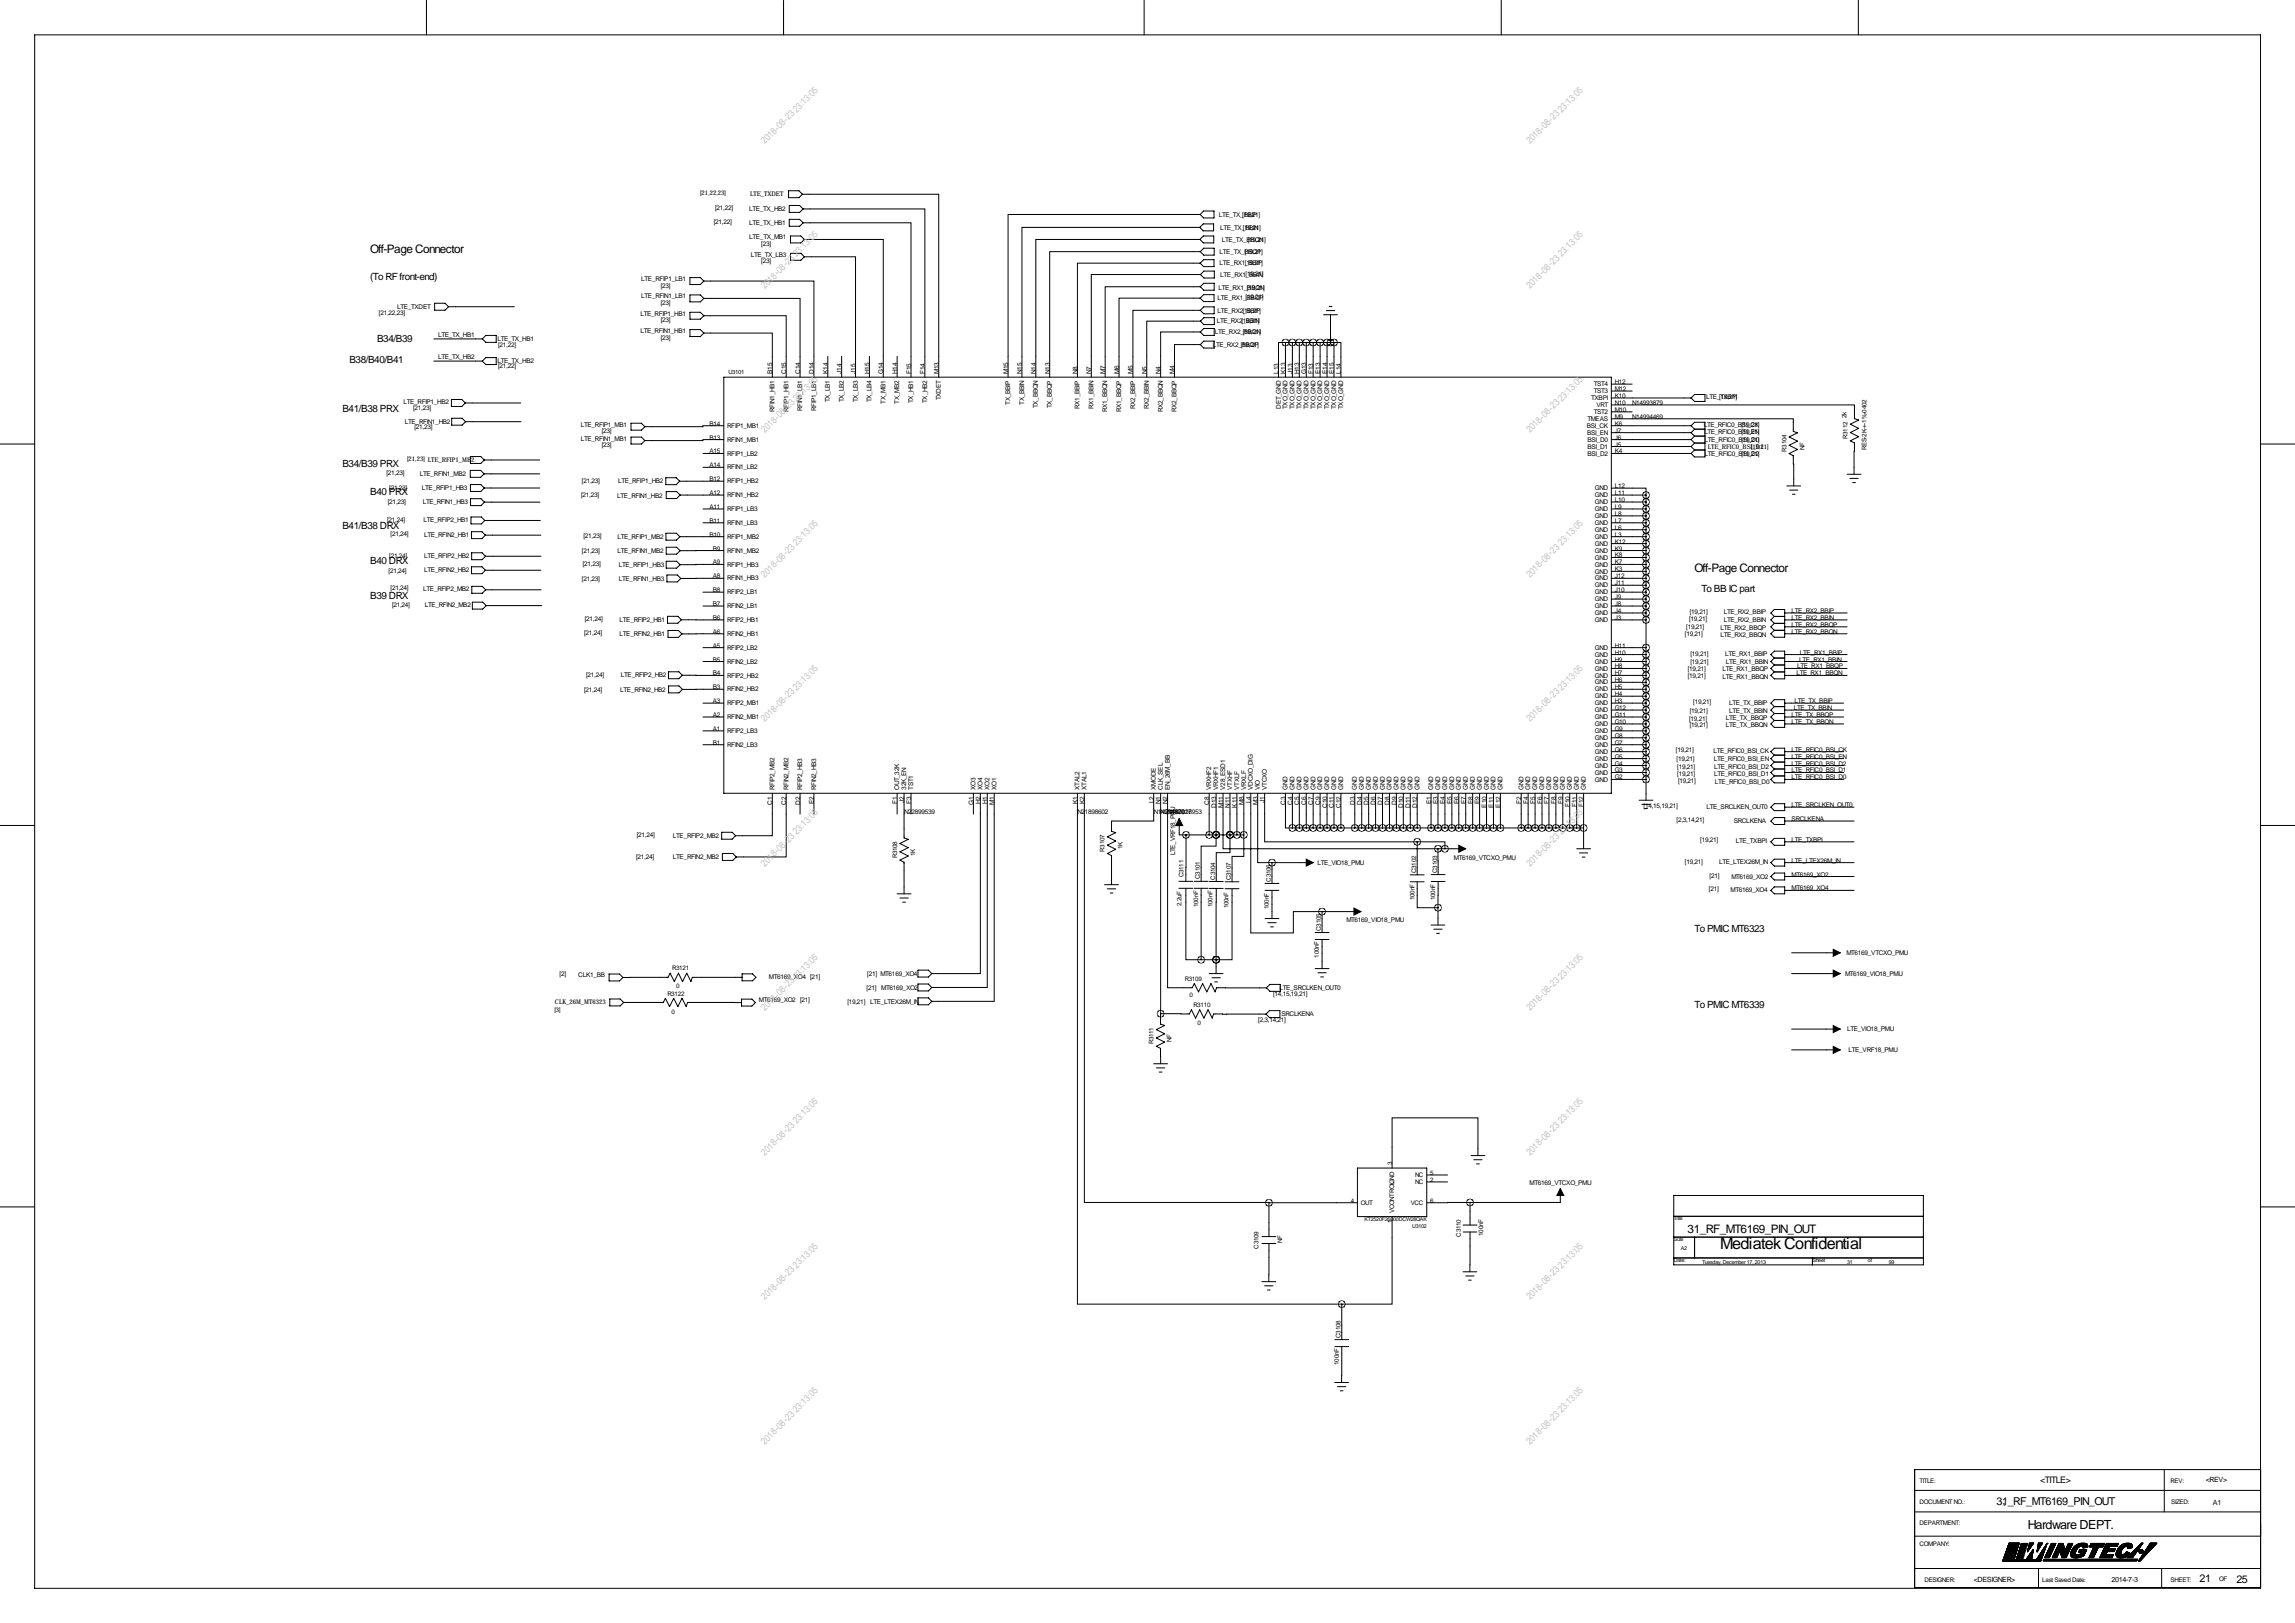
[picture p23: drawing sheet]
<svg xmlns="http://www.w3.org/2000/svg" width="841mm" height="594mm" viewBox="0 0 841 594" stroke-linecap="round" stroke-linejoin="round" font-family="sans-serif">
<defs><g id="words">
<text font-size="5.9" x="630.1" y="457.6">Mediatek Confidential</text>
<text font-size="4.6" x="742.7" y="560.1">Hardware DEPT.</text>
<g font-size="4.3">
<text x="135.6" y="92.7">Off-Page Connector</text>
<text x="620.7" y="209.6">Off-Page Connector</text>
<text x="618.2" y="451.6">31_RF_MT6169_PIN_OUT</text>
</g>
<g font-size="4">
<text x="731.3" y="551.3">31_RF_MT6169_PIN_OUT</text>
<text x="805.7" y="579.4">21</text>
<text x="819.2" y="579.7">25</text>
</g>
<g font-size="3.6">
<text x="135.6" y="102.5">(To RF front-end)</text>
<text x="138.1" y="125.3">B34/B39</text>
<text x="128" y="132.9">B38/B40/B41</text>
<text x="125.4" y="150.7">B41/B38 PRX</text>
<text x="125.4" y="171">B34/B39 PRX</text>
<text x="135.6" y="181.2">B40 PRX</text>
<text x="125.4" y="193.9">B41/B38 DRX</text>
<text x="135.6" y="206.6">B40 DRX</text>
<text x="135.6" y="219.3">B39 DRX</text>
<text x="623.3" y="216.8">To BB IC part</text>
<text x="620.7" y="341.2">To PMIC MT6323</text>
<text x="620.7" y="369.2">To PMIC MT6339</text>
</g>
<g font-size="3.5" fill="#c0c0c0">
<text x="280.2" y="52.9" transform="rotate(-45 280.2 52.9)">2018-08-23 23:13:05</text>
<text x="560.4" y="52.9" transform="rotate(-45 560.4 52.9)">2018-08-23 23:13:05</text>
<text x="280.2" y="105.8" transform="rotate(-45 280.2 105.8)">2018-08-23 23:13:05</text>
<text x="560.4" y="105.8" transform="rotate(-45 560.4 105.8)">2018-08-23 23:13:05</text>
<text x="280.2" y="158.8" transform="rotate(-45 280.2 158.8)">2018-08-23 23:13:05</text>
<text x="560.4" y="158.8" transform="rotate(-45 560.4 158.8)">2018-08-23 23:13:05</text>
<text x="280.2" y="211.7" transform="rotate(-45 280.2 211.7)">2018-08-23 23:13:05</text>
<text x="560.4" y="211.7" transform="rotate(-45 560.4 211.7)">2018-08-23 23:13:05</text>
<text x="280.2" y="264.6" transform="rotate(-45 280.2 264.6)">2018-08-23 23:13:05</text>
<text x="560.4" y="264.6" transform="rotate(-45 560.4 264.6)">2018-08-23 23:13:05</text>
<text x="280.2" y="317.5" transform="rotate(-45 280.2 317.5)">2018-08-23 23:13:05</text>
<text x="560.4" y="317.5" transform="rotate(-45 560.4 317.5)">2018-08-23 23:13:05</text>
<text x="280.2" y="370.4" transform="rotate(-45 280.2 370.4)">2018-08-23 23:13:05</text>
<text x="560.4" y="370.4" transform="rotate(-45 560.4 370.4)">2018-08-23 23:13:05</text>
<text x="280.2" y="423.3" transform="rotate(-45 280.2 423.3)">2018-08-23 23:13:05</text>
<text x="560.4" y="423.3" transform="rotate(-45 560.4 423.3)">2018-08-23 23:13:05</text>
<text x="280.2" y="476.2" transform="rotate(-45 280.2 476.2)">2018-08-23 23:13:05</text>
<text x="560.4" y="476.2" transform="rotate(-45 560.4 476.2)">2018-08-23 23:13:05</text>
<text x="280.2" y="529.2" transform="rotate(-45 280.2 529.2)">2018-08-23 23:13:05</text>
<text x="560.4" y="529.2" transform="rotate(-45 560.4 529.2)">2018-08-23 23:13:05</text>
</g>
<text font-size="3.3" x="747.3" y="543.2">&lt;TITLE&gt;</text>
<g font-size="2.6">
<text x="808" y="542.9">&lt;REV&gt;</text>
<text x="810.6" y="551.1">A1</text>
<text x="723" y="579.3">&lt;DESIGNER&gt;</text>
<text x="773.4" y="579.3">2014-7-3</text>
</g>
<g font-size="2.4">
<text x="256.5" y="71.6">[21,22,23]</text>
<text x="274.7" y="71.9">LTE_TXDET</text>
<text x="262" y="77">[21,22]</text>
<text x="274.4" y="77.2">LTE_TX_HB2</text>
<text x="261.4" y="82.1">[21,22]</text>
<text x="274.4" y="82.3">LTE_TX_HB1</text>
<text x="446.5" y="79.5">LTE_TX_BBIP</text>
<text x="455" y="79.4">[19,21]</text>
<text x="274.4" y="87.7">LTE_TX_MB1</text>
<text x="447" y="84.3">LTE_TX_BBIN</text>
<text x="447.5" y="88.6">LTE_TX_BBQN</text>
<text x="455.3" y="84.2">[19,21]</text>
<text x="457.1" y="88.6">[19,21]</text>
<text x="275" y="94.1">LTE_TX_LB3</text>
<text x="278.9" y="90.1">[23]</text>
<text x="446.8" y="92.9">LTE_TX_BBQP</text>
<text x="456" y="92.9">[19,21]</text>
<text x="278.9" y="96.5">[23]</text>
<text x="446.7" y="97">LTE_RX1_BBIP</text>
<text x="447" y="101.3">LTE_RX1_BBIN</text>
<text x="456" y="96.9">[19,21]</text>
<text x="456.3" y="101.3">[19,21]</text>
<text x="234.9" y="102.9">LTE_RFIP1_LB1</text>
<text x="242" y="105.4">[23]</text>
<text x="446.3" y="106.1">LTE_RX1_BBQN</text>
<text x="456.8" y="106.1">[19,21]</text>
<text x="145.5" y="113.3">LTE_TXDET</text>
<text x="234.9" y="109.3">LTE_RFIN1_LB1</text>
<text x="242" y="111.7">[23]</text>
<text x="446" y="109.7">LTE_RX1_BBQP</text>
<text x="456.3" y="109.6">[19,21]</text>
<text x="138.8" y="115.4">[21,22,23]</text>
<text x="234.6" y="115.6">LTE_RFIP1_HB1</text>
<text x="242" y="118.1">[23]</text>
<text x="445.7" y="118.3">LTE_RX2_BBIN</text>
<text x="446" y="114.6">LTE_RX2_BBIP</text>
<text x="454.7" y="118.3">[19,21]</text>
<text x="455.3" y="114.6">[19,21]</text>
<text x="160.5" y="123.4">LTE_TX_HB1</text>
<text x="182.2" y="124.9">LTE_TX_HB1</text>
<text x="234.6" y="122">LTE_RFIN1_HB1</text>
<text x="242" y="124.4">[23]</text>
<text x="445" y="122.4">LTE_RX2_BBQN</text>
<text x="455.3" y="122.3">[19,21]</text>
<text x="160.5" y="131.5">LTE_TX_HB2</text>
<text x="182.5" y="127.1">[21,22]</text>
<text x="444.3" y="127">LTE_RX2_BBQP</text>
<text x="454.5" y="126.9">[19,21]</text>
<text x="182.2" y="132.8">LTE_TX_HB2</text>
<text x="182.5" y="134.9">[21,22]</text>
<text x="282.9" y="136.9" transform="rotate(-90 282.9 136.9)">B15</text>
<text x="288" y="136.9" transform="rotate(-90 288 136.9)">C15</text>
<text x="293.1" y="136.9" transform="rotate(-90 293.1 136.9)">C14</text>
<text x="298.1" y="136.9" transform="rotate(-90 298.1 136.9)">D14</text>
<text x="303.2" y="136.9" transform="rotate(-90 303.2 136.9)">K14</text>
<text x="308.3" y="136.9" transform="rotate(-90 308.3 136.9)">J14</text>
<text x="313.4" y="136.9" transform="rotate(-90 313.4 136.9)">J15</text>
<text x="318.5" y="136.9" transform="rotate(-90 318.5 136.9)">H15</text>
<text x="323.5" y="136.9" transform="rotate(-90 323.5 136.9)">G14</text>
<text x="328.6" y="136.9" transform="rotate(-90 328.6 136.9)">H14</text>
<text x="333.7" y="136.9" transform="rotate(-90 333.7 136.9)">F15</text>
<text x="338.8" y="136.9" transform="rotate(-90 338.8 136.9)">F14</text>
<text x="343.9" y="136.9" transform="rotate(-90 343.9 136.9)">M13</text>
<text x="369.3" y="136.9" transform="rotate(-90 369.3 136.9)">M15</text>
<text x="374.3" y="136.9" transform="rotate(-90 374.3 136.9)">N15</text>
<text x="379.4" y="136.9" transform="rotate(-90 379.4 136.9)">N14</text>
<text x="384.5" y="136.9" transform="rotate(-90 384.5 136.9)">N13</text>
<text x="394.7" y="136.9" transform="rotate(-90 394.7 136.9)">N8</text>
<text x="399.7" y="136.9" transform="rotate(-90 399.7 136.9)">N7</text>
<text x="404.8" y="136.9" transform="rotate(-90 404.8 136.9)">M7</text>
<text x="409.9" y="136.9" transform="rotate(-90 409.9 136.9)">M6</text>
<text x="415" y="136.9" transform="rotate(-90 415 136.9)">M5</text>
<text x="420.1" y="136.9" transform="rotate(-90 420.1 136.9)">N5</text>
<text x="425.1" y="136.9" transform="rotate(-90 425.1 136.9)">N4</text>
<text x="430.2" y="136.9" transform="rotate(-90 430.2 136.9)">M4</text>
<text x="468.3" y="136.9" transform="rotate(-90 468.3 136.9)">L13</text>
<text x="470.9" y="136.9" transform="rotate(-90 470.9 136.9)">K13</text>
<text x="473.4" y="136.9" transform="rotate(-90 473.4 136.9)">J13</text>
<text x="475.9" y="136.9" transform="rotate(-90 475.9 136.9)">H13</text>
<text x="478.5" y="136.9" transform="rotate(-90 478.5 136.9)">G13</text>
<text x="481" y="136.9" transform="rotate(-90 481 136.9)">F13</text>
<text x="483.6" y="136.9" transform="rotate(-90 483.6 136.9)">E13</text>
<text x="486.1" y="136.9" transform="rotate(-90 486.1 136.9)">E14</text>
<text x="488.6" y="136.9" transform="rotate(-90 488.6 136.9)">E15</text>
<text x="491.2" y="136.9" transform="rotate(-90 491.2 136.9)">L14</text>
<text x="583.8" y="141.5">TST4</text>
<text x="591.5" y="140.7">H12</text>
<text x="591.5" y="143.2">M12</text>
<text x="147.8" y="148.1">LTE_RFIP1_HB2</text>
<text x="304" y="147.3" transform="rotate(-90 304 147.3)">TX_LB1</text>
<text x="309.1" y="147.3" transform="rotate(-90 309.1 147.3)">TX_LB2</text>
<text x="314.2" y="147.3" transform="rotate(-90 314.2 147.3)">TX_LB3</text>
<text x="319.3" y="147.3" transform="rotate(-90 319.3 147.3)">TX_LB4</text>
<text x="324.3" y="147.8" transform="rotate(-90 324.3 147.8)">TX_MB1</text>
<text x="329.4" y="147.8" transform="rotate(-90 329.4 147.8)">TX_MB2</text>
<text x="334.5" y="147.6" transform="rotate(-90 334.5 147.6)">TX_HB1</text>
<text x="339.6" y="147.6" transform="rotate(-90 339.6 147.6)">TX_HB2</text>
<text x="344.7" y="146.5" transform="rotate(-90 344.7 146.5)">TXDET</text>
<text x="370.1" y="148.2" transform="rotate(-90 370.1 148.2)">TX_BBIP</text>
<text x="375.1" y="148.2" transform="rotate(-90 375.1 148.2)">TX_BBIN</text>
<text x="380.2" y="149.5" transform="rotate(-90 380.2 149.5)">TX_BBQN</text>
<text x="385.3" y="149.5" transform="rotate(-90 385.3 149.5)">TX_BBQP</text>
<text x="395.5" y="149.7" transform="rotate(-90 395.5 149.7)">RX1_BBIP</text>
<text x="400.5" y="149.7" transform="rotate(-90 400.5 149.7)">RX1_BBIN</text>
<text x="415.8" y="149.7" transform="rotate(-90 415.8 149.7)">RX2_BBIP</text>
<text x="420.9" y="149.7" transform="rotate(-90 420.9 149.7)">RX2_BBIN</text>
<text x="469.1" y="149.7" transform="rotate(-90 469.1 149.7)">DET_GND</text>
<text x="471.7" y="149.7" transform="rotate(-90 471.7 149.7)">TXO_GND</text>
<text x="474.2" y="149.7" transform="rotate(-90 474.2 149.7)">TXO_GND</text>
<text x="476.7" y="149.7" transform="rotate(-90 476.7 149.7)">TXO_GND</text>
<text x="479.3" y="149.7" transform="rotate(-90 479.3 149.7)">TXO_GND</text>
<text x="481.8" y="149.7" transform="rotate(-90 481.8 149.7)">TXO_GND</text>
<text x="484.4" y="149.7" transform="rotate(-90 484.4 149.7)">TXO_GND</text>
<text x="486.9" y="149.7" transform="rotate(-90 486.9 149.7)">TXO_GND</text>
<text x="489.4" y="149.7" transform="rotate(-90 489.4 149.7)">TXO_GND</text>
<text x="492" y="149.7" transform="rotate(-90 492 149.7)">TXO_GND</text>
<text x="582.9" y="146.6">TXBPI</text>
<text x="583.8" y="144">TST3</text>
<text x="584.8" y="149.1">VRT</text>
<text x="591.5" y="145.8">K10</text>
<text x="591.5" y="148.3">N10</text>
<text x="597.9" y="148.3">N14993879</text>
<text x="624.9" y="146.3">LTE_TXBPI</text>
<text x="629.7" y="146.2">[19,21]</text>
<text x="148.3" y="155.1">LTE_RFIN1_HB2</text>
<text x="151.3" y="150.2">[21,23]</text>
<text x="259.9" y="155.9">B14</text>
<text x="283.7" y="150.8" transform="rotate(-90 283.7 150.8)">RFIN1_HB1</text>
<text x="288.8" y="150.8" transform="rotate(-90 288.8 150.8)">RFIP1_HB1</text>
<text x="293.9" y="150.6" transform="rotate(-90 293.9 150.6)">RFIN1_LB1</text>
<text x="298.9" y="150.6" transform="rotate(-90 298.9 150.6)">RFIP1_LB1</text>
<text x="405.6" y="151" transform="rotate(-90 405.6 151)">RX1_BBQN</text>
<text x="410.7" y="151" transform="rotate(-90 410.7 151)">RX1_BBQP</text>
<text x="425.9" y="151" transform="rotate(-90 425.9 151)">RX2_BBQN</text>
<text x="431" y="151" transform="rotate(-90 431 151)">RX2_BBQP</text>
<text x="581.5" y="154.2">TMEAS</text>
<text x="583.8" y="151.6">TST2</text>
<text x="591.5" y="150.8">M10</text>
<text x="591.5" y="153.4">M9</text>
<text x="591.5" y="155.9">K6</text>
<text x="597.9" y="153.4">N14994469</text>
<text x="151.8" y="157.2">[21,23]</text>
<text x="212.8" y="156.3">LTE_RFIP1_MB1</text>
<text x="212.8" y="161.4">LTE_RFIN1_MB1</text>
<text x="220.4" y="158.7">[23]</text>
<text x="259.9" y="161">B13</text>
<text x="266.4" y="156.7">RFIP1_MB1</text>
<text x="266.4" y="161.8">RFIN1_MB1</text>
<text x="581.2" y="156.7">BSI_CK</text>
<text x="581.4" y="159.3">BSI_EN</text>
<text x="581.5" y="161.8">BSI_D0</text>
<text x="591.5" y="158.5">J7</text>
<text x="591.5" y="161">J6</text>
<text x="624.1" y="156.4">LTE_RFIC0_BSI_CK</text>
<text x="624.2" y="159">LTE_RFIC0_BSI_EN</text>
<text x="624.4" y="161.8">LTE_RFIC0_BSI_D0</text>
<text x="637.9" y="161.7">[19,21]</text>
<text x="637.9" y="158.9">[19,21]</text>
<text x="637.9" y="156.4">[19,21]</text>
<text x="220.4" y="163.8">[23]</text>
<text x="259.9" y="166.1">A15</text>
<text x="266.4" y="166.9">RFIP1_LB2</text>
<text x="581.5" y="164.3">BSI_D1</text>
<text x="581.5" y="166.9">BSI_D2</text>
<text x="591.5" y="163.5">J5</text>
<text x="591.5" y="166.1">K4</text>
<text x="624.4" y="167.1">LTE_RFIC0_BSI_D2</text>
<text x="625.6" y="164.4">LTE_RFIC0_BSI_D1</text>
<text x="637.9" y="167.1">[19,21]</text>
<text x="641.3" y="164.5">[19,21]</text>
<text x="149.1" y="169">[21,23] LTE_RFIP1_MB2</text>
<text x="259.9" y="171.2">A14</text>
<text x="266.4" y="172">RFIN1_LB2</text>
<text x="141.6" y="174.1">[21,23]</text>
<text x="142.6" y="179.4">[21,23]</text>
<text x="153.8" y="174.2">LTE_RFIN1_MB2</text>
<text x="154.6" y="179.5">LTE_RFIP1_HB3</text>
<text x="213.1" y="176.9">[21,23]</text>
<text x="226.4" y="177">LTE_RFIP1_HB2</text>
<text x="259.9" y="176.2">B12</text>
<text x="266.4" y="177">RFIP1_HB2</text>
<text x="584.2" y="179.6">GND</text>
<text x="591.5" y="178.8">L12</text>
<text x="142.1" y="184.7">[21,23]</text>
<text x="154.8" y="184.6">LTE_RFIN1_HB3</text>
<text x="212.8" y="182.1">[21,23]</text>
<text x="226.1" y="182.3">LTE_RFIN1_HB2</text>
<text x="259.9" y="181.3">A12</text>
<text x="266.4" y="182.1">RFIN1_HB2</text>
<text x="584.2" y="182.1">GND</text>
<text x="584.2" y="184.7">GND</text>
<text x="591.5" y="181.3">L11</text>
<text x="591.5" y="183.9">L10</text>
<text x="141.8" y="191.1">[21,24]</text>
<text x="155.1" y="191.2">LTE_RFIP2_HB1</text>
<text x="259.9" y="186.4">A11</text>
<text x="259.9" y="191.5">B11</text>
<text x="266.4" y="187.2">RFIP1_LB3</text>
<text x="584.2" y="187.2">GND</text>
<text x="584.2" y="189.7">GND</text>
<text x="591.5" y="186.4">L9</text>
<text x="591.5" y="188.9">L8</text>
<text x="591.5" y="191.5">L7</text>
<text x="143.1" y="196.2">[21,24]</text>
<text x="155.3" y="196.6">LTE_RFIN2_HB1</text>
<text x="213.7" y="197.2">[21,23]</text>
<text x="226.2" y="197.3">LTE_RFIP1_MB2</text>
<text x="259.9" y="196.6">B10</text>
<text x="266.4" y="192.3">RFIN1_LB3</text>
<text x="266.4" y="197.4">RFIP1_MB2</text>
<text x="584.2" y="192.3">GND</text>
<text x="584.2" y="194.8">GND</text>
<text x="584.2" y="197.4">GND</text>
<text x="591.5" y="194">L6</text>
<text x="591.5" y="196.6">L3</text>
<text x="213.2" y="202.5">[21,23]</text>
<text x="226.2" y="202.4">LTE_RFIN1_MB2</text>
<text x="261.1" y="201.6">B9</text>
<text x="266.4" y="202.4">RFIN1_MB2</text>
<text x="584.2" y="199.9">GND</text>
<text x="584.2" y="202.4">GND</text>
<text x="591.5" y="199.1">K12</text>
<text x="591.5" y="201.6">K9</text>
<text x="142.3" y="209.9">[21,24]</text>
<text x="142.6" y="204.3">[21,24]</text>
<text x="155.3" y="204.4">LTE_RFIP2_HB2</text>
<text x="155.3" y="209.5">LTE_RFIN2_HB2</text>
<text x="213.4" y="207.3">[21,23]</text>
<text x="226.7" y="207.5">LTE_RFIP1_HB3</text>
<text x="261.1" y="206.7">A9</text>
<text x="266.4" y="207.5">RFIP1_HB3</text>
<text x="584.2" y="205">GND</text>
<text x="584.2" y="207.5">GND</text>
<text x="591.5" y="209.3">K3</text>
<text x="591.5" y="204.2">K8</text>
<text x="591.5" y="206.7">K7</text>
<text x="213.2" y="212.7">[21,23]</text>
<text x="226.7" y="212.8">LTE_RFIN1_HB3</text>
<text x="261.1" y="211.8">A8</text>
<text x="266.4" y="212.6">RFIN1_HB3</text>
<text x="584.2" y="210.1">GND</text>
<text x="584.2" y="212.6">GND</text>
<text x="584.2" y="215.1">GND</text>
<text x="591.5" y="211.8">J12</text>
<text x="591.5" y="214.3">J11</text>
<text x="143.1" y="216.2">[21,24]</text>
<text x="155.1" y="216.6">LTE_RFIP2_MB2</text>
<text x="261.1" y="216.9">B8</text>
<text x="261.1" y="222">B7</text>
<text x="266.4" y="217.7">RFIP2_LB1</text>
<text x="584.2" y="217.7">GND</text>
<text x="584.2" y="220.2">GND</text>
<text x="591.5" y="216.9">J10</text>
<text x="591.5" y="219.4">J9</text>
<text x="591.5" y="222">J8</text>
<text x="143.6" y="222.3">[21,24]</text>
<text x="155.6" y="222.5">LTE_RFIN2_MB2</text>
<text x="214.2" y="227.4">[21,24]</text>
<text x="227" y="227.8">LTE_RFIP2_HB1</text>
<text x="261.1" y="227">B6</text>
<text x="266.4" y="222.8">RFIN2_LB1</text>
<text x="266.4" y="227.8">RFIP2_HB1</text>
<text x="584.2" y="227.8">GND</text>
<text x="584.2" y="225.3">GND</text>
<text x="584.2" y="222.8">GND</text>
<text x="591.5" y="227">J3</text>
<text x="591.5" y="224.5">J4</text>
<text x="618.7" y="227.5">[19,21]</text>
<text x="619" y="224.7">[19,21]</text>
<text x="631.4" y="225">LTE_RX2_BBIP</text>
<text x="631.4" y="227.8">LTE_RX2_BBIN</text>
<text x="656.3" y="224.5">LTE_RX2_BBIP</text>
<text x="656.3" y="227">LTE_RX2_BBIN</text>
<text x="214" y="232.7">[21,24]</text>
<text x="227" y="232.9">LTE_RFIN2_HB1</text>
<text x="261.1" y="232.1">A6</text>
<text x="266.4" y="232.9">RFIN2_HB1</text>
<text x="617.2" y="233.1">[19,21]</text>
<text x="617.7" y="230.6">[19,21]</text>
<text x="630.2" y="230.6">LTE_RX2_BBQP</text>
<text x="630.2" y="233.4">LTE_RX2_BBQN</text>
<text x="656.3" y="229.6">LTE_RX2_BBQP</text>
<text x="656.3" y="232.1">LTE_RX2_BBQN</text>
<text x="261.1" y="237.2">A5</text>
<text x="266.4" y="238">RFIP2_LB2</text>
<text x="584.2" y="238">GND</text>
<text x="591.5" y="237.2">H11</text>
<text x="591.5" y="239.7">H10</text>
<text x="659.3" y="239.7">LTE_RX1_BBIP</text>
<text x="261.1" y="242.3">B5</text>
<text x="266.4" y="243.1">RFIN2_LB2</text>
<text x="584.2" y="240.5">GND</text>
<text x="584.2" y="243.1">GND</text>
<text x="584.2" y="245.6">GND</text>
<text x="591.5" y="242.3">H9</text>
<text x="591.5" y="244.8">H8</text>
<text x="618.2" y="245.8">[19,21]</text>
<text x="619.2" y="240.2">[19,21]</text>
<text x="619.2" y="243.3">[19,21]</text>
<text x="630.9" y="245.8">LTE_RX1_BBQP</text>
<text x="631.9" y="240.3">LTE_RX1_BBIP</text>
<text x="632.2" y="243.3">LTE_RX1_BBIN</text>
<text x="658.3" y="244.8">LTE_RX1_BBQP</text>
<text x="659.1" y="242.3">LTE_RX1_BBIN</text>
<text x="214.7" y="248">[21,24]</text>
<text x="227.5" y="248.1">LTE_RFIP2_HB2</text>
<text x="261.1" y="247.4">B4</text>
<text x="266.4" y="248.2">RFIP2_HB2</text>
<text x="584.2" y="248.2">GND</text>
<text x="584.2" y="250.7">GND</text>
<text x="591.5" y="247.4">H7</text>
<text x="591.5" y="249.9">H6</text>
<text x="618.2" y="248.3">[19,21]</text>
<text x="630.9" y="248.6">LTE_RX1_BBQN</text>
<text x="658.1" y="247.4">LTE_RX1_BBQN</text>
<text x="214" y="253.3">[21,24]</text>
<text x="227.2" y="253.5">LTE_RFIN2_HB2</text>
<text x="261.1" y="252.4">B3</text>
<text x="261.1" y="257.5">A3</text>
<text x="266.4" y="253.2">RFIN2_HB2</text>
<text x="584.2" y="253.2">GND</text>
<text x="584.2" y="255.8">GND</text>
<text x="591.5" y="252.4">H5</text>
<text x="591.5" y="255">H4</text>
<text x="591.5" y="257.5">H3</text>
<text x="620.2" y="258">[19,21]</text>
<text x="657.3" y="257.5">LTE_TX_BBIP</text>
<text x="261.1" y="262.6">A2</text>
<text x="266.4" y="258.3">RFIP2_MB1</text>
<text x="266.4" y="263.4">RFIN2_MB1</text>
<text x="584.2" y="258.3">GND</text>
<text x="584.2" y="260.9">GND</text>
<text x="584.2" y="263.4">GND</text>
<text x="591.5" y="260.1">G12</text>
<text x="591.5" y="262.6">G11</text>
<text x="619" y="261">[19,21]</text>
<text x="632.2" y="263.6">LTE_TX_BBQP</text>
<text x="633.4" y="258.3">LTE_TX_BBIP</text>
<text x="633.4" y="261.1">LTE_TX_BBIN</text>
<text x="656.3" y="262.6">LTE_TX_BBQP</text>
<text x="657" y="260.1">LTE_TX_BBIN</text>
<text x="261.1" y="267.7">A1</text>
<text x="266.4" y="268.5">RFIP2_LB3</text>
<text x="584.2" y="265.9">GND</text>
<text x="584.2" y="268.5">GND</text>
<text x="591.5" y="265.1">G10</text>
<text x="591.5" y="267.7">G9</text>
<text x="618.7" y="264.1">[19,21]</text>
<text x="619" y="266.4">[19,21]</text>
<text x="632.2" y="266.2">LTE_TX_BBQN</text>
<text x="656.3" y="265.1">LTE_TX_BBQN</text>
<text x="261.1" y="272.8">B1</text>
<text x="266.4" y="273.6">RFIN2_LB3</text>
<text x="584.2" y="271">GND</text>
<text x="584.2" y="273.6">GND</text>
<text x="591.5" y="270.2">G8</text>
<text x="591.5" y="272.8">G7</text>
<text x="591.5" y="275.3">G6</text>
<text x="613.9" y="275.5">[19,21]</text>
<text x="627.7" y="275.8">LTE_RFIC0_BSI_CK</text>
<text x="656.3" y="275.3">LTE_RFIC0_BSI_CK</text>
<text x="584.2" y="276.1">GND</text>
<text x="584.2" y="278.6">GND</text>
<text x="584.2" y="281.2">GND</text>
<text x="591.5" y="277.8">G5</text>
<text x="591.5" y="280.4">G4</text>
<text x="614.2" y="278.8">[19,21]</text>
<text x="614.4" y="281.6">[19,21]</text>
<text x="627.8" y="278.9">LTE_RFIC0_BSI_EN</text>
<text x="627.9" y="281.7">LTE_RFIC0_BSI_D2</text>
<text x="656.3" y="280.4">LTE_RFIC0_BSI_D2</text>
<text x="656.3" y="277.8">LTE_RFIC0_BSI_EN</text>
<text x="584.2" y="283.7">GND</text>
<text x="584.2" y="286.3">GND</text>
<text x="591.5" y="282.9">G3</text>
<text x="591.5" y="285.5">G2</text>
<text x="614.4" y="284.1">[19,21]</text>
<text x="614.7" y="286.9">[19,21]</text>
<text x="627.9" y="284.2">LTE_RFIC0_BSI_D1</text>
<text x="628.2" y="287">LTE_RFIC0_BSI_D0</text>
<text x="656.3" y="282.9">LTE_RFIC0_BSI_D1</text>
<text x="656.3" y="285.5">LTE_RFIC0_BSI_D0</text>
<text x="283.7" y="289.3" transform="rotate(-90 283.7 289.3)">RFIP2_MB2</text>
<text x="288.8" y="289.3" transform="rotate(-90 288.8 289.3)">RFIN2_MB2</text>
<text x="293.9" y="289.3" transform="rotate(-90 293.9 289.3)">RFIP2_HB3</text>
<text x="298.9" y="289.3" transform="rotate(-90 298.9 289.3)">RFIN2_HB3</text>
<text x="329.4" y="289.3" transform="rotate(-90 329.4 289.3)">OUT_32K</text>
<text x="332" y="289.3" transform="rotate(-90 332 289.3)">32K_EN</text>
<text x="334.5" y="289.3" transform="rotate(-90 334.5 289.3)">TST1</text>
<text x="357.4" y="289.3" transform="rotate(-90 357.4 289.3)">XO3</text>
<text x="359.9" y="289.3" transform="rotate(-90 359.9 289.3)">XO4</text>
<text x="362.4" y="289.3" transform="rotate(-90 362.4 289.3)">XO2</text>
<text x="365" y="289.3" transform="rotate(-90 365 289.3)">XO1</text>
<text x="395.5" y="289.3" transform="rotate(-90 395.5 289.3)">XTAL2</text>
<text x="398" y="289.3" transform="rotate(-90 398 289.3)">XTAL1</text>
<text x="423.4" y="289.3" transform="rotate(-90 423.4 289.3)">XMODE</text>
<text x="425.9" y="289.3" transform="rotate(-90 425.9 289.3)">CLK_SEL</text>
<text x="428.5" y="289.3" transform="rotate(-90 428.5 289.3)">EN_26M_BB</text>
<text x="443.7" y="289.3" transform="rotate(-90 443.7 289.3)">VRXHF2</text>
<text x="446.3" y="289.3" transform="rotate(-90 446.3 289.3)">VRXHF1</text>
<text x="448.8" y="289.3" transform="rotate(-90 448.8 289.3)">V28_ESD1</text>
<text x="451.3" y="289.3" transform="rotate(-90 451.3 289.3)">VTXHF</text>
<text x="453.9" y="289.3" transform="rotate(-90 453.9 289.3)">VTXLF</text>
<text x="456.4" y="289.3" transform="rotate(-90 456.4 289.3)">VRXLF</text>
<text x="459" y="289.3" transform="rotate(-90 459 289.3)">VDCXO_DIG</text>
<text x="461.5" y="289.3" transform="rotate(-90 461.5 289.3)">VIO</text>
<text x="464" y="289.3" transform="rotate(-90 464 289.3)">VTCXO</text>
<text x="471.7" y="289.3" transform="rotate(-90 471.7 289.3)">GND</text>
<text x="474.2" y="289.3" transform="rotate(-90 474.2 289.3)">GND</text>
<text x="476.7" y="289.3" transform="rotate(-90 476.7 289.3)">GND</text>
<text x="479.3" y="289.3" transform="rotate(-90 479.3 289.3)">GND</text>
<text x="481.8" y="289.3" transform="rotate(-90 481.8 289.3)">GND</text>
<text x="484.4" y="289.3" transform="rotate(-90 484.4 289.3)">GND</text>
<text x="486.9" y="289.3" transform="rotate(-90 486.9 289.3)">GND</text>
<text x="489.4" y="289.3" transform="rotate(-90 489.4 289.3)">GND</text>
<text x="492" y="289.3" transform="rotate(-90 492 289.3)">GND</text>
<text x="497.1" y="289.3" transform="rotate(-90 497.1 289.3)">GND</text>
<text x="499.6" y="289.3" transform="rotate(-90 499.6 289.3)">GND</text>
<text x="502.1" y="289.3" transform="rotate(-90 502.1 289.3)">GND</text>
<text x="504.7" y="289.3" transform="rotate(-90 504.7 289.3)">GND</text>
<text x="507.2" y="289.3" transform="rotate(-90 507.2 289.3)">GND</text>
<text x="509.8" y="289.3" transform="rotate(-90 509.8 289.3)">GND</text>
<text x="512.3" y="289.3" transform="rotate(-90 512.3 289.3)">GND</text>
<text x="514.8" y="289.3" transform="rotate(-90 514.8 289.3)">GND</text>
<text x="517.4" y="289.3" transform="rotate(-90 517.4 289.3)">GND</text>
<text x="519.9" y="289.3" transform="rotate(-90 519.9 289.3)">GND</text>
<text x="525" y="289.3" transform="rotate(-90 525 289.3)">GND</text>
<text x="527.5" y="289.3" transform="rotate(-90 527.5 289.3)">GND</text>
<text x="530.1" y="289.3" transform="rotate(-90 530.1 289.3)">GND</text>
<text x="532.6" y="289.3" transform="rotate(-90 532.6 289.3)">GND</text>
<text x="535.2" y="289.3" transform="rotate(-90 535.2 289.3)">GND</text>
<text x="537.7" y="289.3" transform="rotate(-90 537.7 289.3)">GND</text>
<text x="540.2" y="289.3" transform="rotate(-90 540.2 289.3)">GND</text>
<text x="542.8" y="289.3" transform="rotate(-90 542.8 289.3)">GND</text>
<text x="545.3" y="289.3" transform="rotate(-90 545.3 289.3)">GND</text>
<text x="547.9" y="289.3" transform="rotate(-90 547.9 289.3)">GND</text>
<text x="550.4" y="289.3" transform="rotate(-90 550.4 289.3)">GND</text>
<text x="558" y="289.3" transform="rotate(-90 558 289.3)">GND</text>
<text x="560.6" y="289.3" transform="rotate(-90 560.6 289.3)">GND</text>
<text x="563.1" y="289.3" transform="rotate(-90 563.1 289.3)">GND</text>
<text x="565.6" y="289.3" transform="rotate(-90 565.6 289.3)">GND</text>
<text x="568.2" y="289.3" transform="rotate(-90 568.2 289.3)">GND</text>
<text x="570.7" y="289.3" transform="rotate(-90 570.7 289.3)">GND</text>
<text x="573.3" y="289.3" transform="rotate(-90 573.3 289.3)">GND</text>
<text x="575.8" y="289.3" transform="rotate(-90 575.8 289.3)">GND</text>
<text x="578.3" y="289.3" transform="rotate(-90 578.3 289.3)">GND</text>
<text x="580.9" y="289.3" transform="rotate(-90 580.9 289.3)">GND</text>
<text x="282.9" y="294.7" transform="rotate(-90 282.9 294.7)">C1</text>
<text x="288" y="294.7" transform="rotate(-90 288 294.7)">C2</text>
<text x="293.1" y="294.7" transform="rotate(-90 293.1 294.7)">D2</text>
<text x="298.1" y="294.5" transform="rotate(-90 298.1 294.5)">E2</text>
<text x="328.6" y="294.4" transform="rotate(-90 328.6 294.4)">F1</text>
<text x="331.2" y="294.1" transform="rotate(-90 331.2 294.1)">J2</text>
<text x="331.2" y="298.2">N22899539</text>
<text x="333.7" y="294.4" transform="rotate(-90 333.7 294.4)">F3</text>
<text x="356.6" y="294.7" transform="rotate(-90 356.6 294.7)">G1</text>
<text x="359.1" y="294.5" transform="rotate(-90 359.1 294.5)">H2</text>
<text x="361.6" y="294.5" transform="rotate(-90 361.6 294.5)">H1</text>
<text x="364.2" y="294.8" transform="rotate(-90 364.2 294.8)">M1</text>
<text x="394.7" y="294.5" transform="rotate(-90 394.7 294.5)">K1</text>
<text x="394.7" y="298.2">N21898602</text>
<text x="397.2" y="294.5" transform="rotate(-90 397.2 294.5)">K2</text>
<text x="422.6" y="294.3" transform="rotate(-90 422.6 294.3)">L2</text>
<text x="422.6" y="298.2">N14994429</text>
<text x="425.1" y="294.5" transform="rotate(-90 425.1 294.5)">N1</text>
<text x="425.1" y="298.2">N21480027</text>
<text x="427.7" y="294.5" transform="rotate(-90 427.7 294.5)">N2</text>
<text x="427.7" y="298.2">N187016953</text>
<text x="442.9" y="294.7" transform="rotate(-90 442.9 294.7)">C8</text>
<text x="445.5" y="295.9" transform="rotate(-90 445.5 295.9)">D13</text>
<text x="448" y="296" transform="rotate(-90 448 296)">M11</text>
<text x="450.5" y="295.8" transform="rotate(-90 450.5 295.8)">N11</text>
<text x="453.1" y="295.8" transform="rotate(-90 453.1 295.8)">K11</text>
<text x="455.6" y="294.8" transform="rotate(-90 455.6 294.8)">M8</text>
<text x="458.2" y="294.3" transform="rotate(-90 458.2 294.3)">L4</text>
<text x="460.7" y="294.8" transform="rotate(-90 460.7 294.8)">M3</text>
<text x="463.2" y="294.1" transform="rotate(-90 463.2 294.1)">J1</text>
<text x="470.9" y="294.7" transform="rotate(-90 470.9 294.7)">C3</text>
<text x="473.4" y="294.7" transform="rotate(-90 473.4 294.7)">C4</text>
<text x="475.9" y="294.7" transform="rotate(-90 475.9 294.7)">C5</text>
<text x="478.5" y="294.7" transform="rotate(-90 478.5 294.7)">C6</text>
<text x="481" y="294.7" transform="rotate(-90 481 294.7)">C7</text>
<text x="483.6" y="294.7" transform="rotate(-90 483.6 294.7)">C9</text>
<text x="486.1" y="295.9" transform="rotate(-90 486.1 295.9)">C10</text>
<text x="488.6" y="295.9" transform="rotate(-90 488.6 295.9)">C11</text>
<text x="491.2" y="295.9" transform="rotate(-90 491.2 295.9)">C12</text>
<text x="496.3" y="294.7" transform="rotate(-90 496.3 294.7)">D3</text>
<text x="498.8" y="294.7" transform="rotate(-90 498.8 294.7)">D4</text>
<text x="501.3" y="294.7" transform="rotate(-90 501.3 294.7)">D5</text>
<text x="503.9" y="294.7" transform="rotate(-90 503.9 294.7)">D6</text>
<text x="506.4" y="294.7" transform="rotate(-90 506.4 294.7)">D7</text>
<text x="509" y="294.7" transform="rotate(-90 509 294.7)">D8</text>
<text x="511.5" y="294.7" transform="rotate(-90 511.5 294.7)">D9</text>
<text x="514" y="295.9" transform="rotate(-90 514 295.9)">D10</text>
<text x="516.6" y="295.9" transform="rotate(-90 516.6 295.9)">D11</text>
<text x="519.1" y="295.9" transform="rotate(-90 519.1 295.9)">D12</text>
<text x="524.2" y="294.5" transform="rotate(-90 524.2 294.5)">E1</text>
<text x="526.7" y="294.5" transform="rotate(-90 526.7 294.5)">E3</text>
<text x="529.3" y="294.5" transform="rotate(-90 529.3 294.5)">E4</text>
<text x="531.8" y="294.5" transform="rotate(-90 531.8 294.5)">E5</text>
<text x="534.4" y="294.5" transform="rotate(-90 534.4 294.5)">E6</text>
<text x="536.9" y="294.5" transform="rotate(-90 536.9 294.5)">E7</text>
<text x="539.4" y="294.5" transform="rotate(-90 539.4 294.5)">E8</text>
<text x="542" y="294.5" transform="rotate(-90 542 294.5)">E9</text>
<text x="544.5" y="295.8" transform="rotate(-90 544.5 295.8)">E10</text>
<text x="547.1" y="295.8" transform="rotate(-90 547.1 295.8)">E11</text>
<text x="549.6" y="295.8" transform="rotate(-90 549.6 295.8)">E12</text>
<text x="557.2" y="294.4" transform="rotate(-90 557.2 294.4)">F2</text>
<text x="559.8" y="294.4" transform="rotate(-90 559.8 294.4)">F4</text>
<text x="562.3" y="294.4" transform="rotate(-90 562.3 294.4)">F5</text>
<text x="564.8" y="294.4" transform="rotate(-90 564.8 294.4)">F6</text>
<text x="567.4" y="294.4" transform="rotate(-90 567.4 294.4)">F7</text>
<text x="569.9" y="294.4" transform="rotate(-90 569.9 294.4)">F8</text>
<text x="572.5" y="294.4" transform="rotate(-90 572.5 294.4)">F9</text>
<text x="575" y="295.6" transform="rotate(-90 575 295.6)">F10</text>
<text x="577.5" y="295.6" transform="rotate(-90 577.5 295.6)">F11</text>
<text x="580.1" y="295.6" transform="rotate(-90 580.1 295.6)">F12</text>
<text x="602.1" y="296.1">[14,15,19,21]</text>
<text x="625.1" y="296.1">LTE_SRCLKEN_OUT0</text>
<text x="656.3" y="295.6">LTE_SRCLKEN_OUT0</text>
<text x="614.1" y="301.1">[2,3,14,21]</text>
<text x="635.1" y="301.5">SRCLKENA</text>
<text x="656.3" y="300.7">SRCLKENA</text>
<text x="233.3" y="306.6">[21,24]</text>
<text x="246.5" y="306.8">LTE_RFIP2_MB2</text>
<text x="622.8" y="308.3">[19,21]</text>
<text x="635.9" y="308.6">LTE_TXBPI</text>
<text x="656.3" y="308.3">LTE_TXBPI</text>
<text x="233" y="314.8">[21,24]</text>
<text x="246.5" y="314.7">LTE_RFIN2_MB2</text>
<text x="430.5" y="313.3" transform="rotate(-90 430.5 313.3)">LTE_VRF18_PMU</text>
<text x="482.5" y="316.7">LTE_VIO18_PMU</text>
<text x="532.6" y="314.9">MT6169_VTCXO_PMU</text>
<text x="617.2" y="316.4">[19,21]</text>
<text x="629.7" y="316.5">LTE_LTEX26M_IN</text>
<text x="656.3" y="315.9">LTE_LTEX26M_IN</text>
<text x="626.2" y="321.6">[21]</text>
<text x="634.2" y="321.8">MT6169_XO2</text>
<text x="656.3" y="321">MT6169_XO2</text>
<text x="626" y="326.2">[21]</text>
<text x="633.9" y="326.6">MT6169_XO4</text>
<text x="656.3" y="326.1">MT6169_XO4</text>
<text x="493.2" y="337.8">MT6169_VIO18_PMU</text>
<text x="676.4" y="349.7">MT6169_VTCXO_PMU</text>
<text x="205" y="357.6">[2]</text>
<text x="211.8" y="358">CLK1_BB</text>
<text x="281.7" y="358.7">MT6169_XO4 [21]</text>
<text x="317.7" y="357.3">[21] MT6169_XO4</text>
<text x="675.8" y="357.3">MT6169_VIO18_PMU</text>
<text x="317.4" y="362.5">[21]</text>
<text x="322.8" y="362.7">MT6169_XO2</text>
<text x="466.3" y="364.7">[14,15,19,21]</text>
<text x="468.7" y="362.6">LTE_SRCLKEN_OUT0</text>
<text x="203.1" y="370.8">[3]</text>
<text x="203.3" y="367.9">CLK_26M_MT6323</text>
<text x="278" y="366.9">MT6169_XO2 [21]</text>
<text x="310.4" y="367.6">[19,21]</text>
<text x="318.7" y="367.8">LTE_LTEX26M_IN</text>
<text x="460.9" y="374.4">[2,3,14,21]</text>
<text x="469.4" y="372.2">SRCLKENA</text>
<text x="676.6" y="377.7">LTE_VIO18_PMU</text>
<text x="677.1" y="385.3">LTE_VRF18_PMU</text>
<text x="560.3" y="434.1">MT6169_VTCXO_PMU</text>
</g>
<g font-size="2.3">
<text x="676.4" y="153.2" transform="rotate(-90 676.4 153.2)">2k</text>
<text x="676.8" y="160.7" transform="rotate(-90 676.8 160.7)">R3112</text>
<text x="654.4" y="165.4" transform="rotate(-90 654.4 165.4)">R3104</text>
<text x="661" y="164.7" transform="rotate(-90 661 164.7)">NF</text>
<text x="683.8" y="165" transform="rotate(-90 683.8 165)">RES-2K-+-1%-0402</text>
<text x="404.6" y="311.9" transform="rotate(-90 404.6 311.9)">R3107</text>
<text x="411.2" y="311.1" transform="rotate(-90 411.2 311.1)">1K</text>
<text x="328.6" y="314.3" transform="rotate(-90 328.6 314.3)">R3108</text>
<text x="335.2" y="313.6" transform="rotate(-90 335.2 313.6)">1K</text>
<text x="433.6" y="321.3" transform="rotate(-90 433.6 321.3)">C3111</text>
<text x="439.5" y="321.9" transform="rotate(-90 439.5 321.9)">C3101</text>
<text x="445.1" y="322.2" transform="rotate(-90 445.1 322.2)">C3104</text>
<text x="450.9" y="322.4" transform="rotate(-90 450.9 322.4)">C3107</text>
<text x="465.5" y="323" transform="rotate(-90 465.5 323)">C3106</text>
<text x="518.7" y="319.8" transform="rotate(-90 518.7 319.8)">C3102</text>
<text x="526.4" y="319.7" transform="rotate(-90 526.4 319.7)">C3103</text>
<text x="518.1" y="329.7" transform="rotate(-90 518.1 329.7)">100nF</text>
<text x="525.7" y="329.7" transform="rotate(-90 525.7 329.7)">100nF</text>
<text x="432.8" y="331.7" transform="rotate(-90 432.8 331.7)">2.2uF</text>
<text x="438.9" y="332.2" transform="rotate(-90 438.9 332.2)">100nF</text>
<text x="444.2" y="332.2" transform="rotate(-90 444.2 332.2)">100nF</text>
<text x="450" y="332.7" transform="rotate(-90 450 332.7)">100nF</text>
<text x="464.8" y="333" transform="rotate(-90 464.8 333)">100nF</text>
<text x="483.9" y="341" transform="rotate(-90 483.9 341)">C3105</text>
<text x="483.1" y="350.8" transform="rotate(-90 483.1 350.8)">100nF</text>
<text x="246.2" y="355.4">R3121</text>
<text x="434" y="359.4">R3109</text>
<text x="244.5" y="364.6">R3122</text>
<text x="247.7" y="362">0</text>
<text x="435.7" y="365">0</text>
<text x="245.9" y="371.2">0</text>
<text x="437.1" y="368.8">R3110</text>
<text x="438.6" y="375.4">0</text>
<text x="422.6" y="382.5" transform="rotate(-90 422.6 382.5)">R3111</text>
<text x="429.2" y="381.8" transform="rotate(-90 429.2 381.8)">NF</text>
<text x="509.9" y="426.5" transform="rotate(-90 509.9 426.5)">3</text>
<text x="518.3" y="431.1">NC</text>
<text x="523.9" y="430.3">5</text>
<text x="518.3" y="433.7">NC</text>
<text x="523.9" y="432.9">2</text>
<text x="494.8" y="440.5">4</text>
<text x="498.5" y="441.3">OUT</text>
<text x="516.7" y="441.3">VCC</text>
<text x="523.9" y="440.5">6</text>
<text x="509.9" y="448" transform="rotate(-90 509.9 448)">1</text>
<text x="510.7" y="444.3" transform="rotate(-90 510.7 444.3)">VCONTROLGND</text>
<text x="469.7" y="455.3" transform="rotate(-90 469.7 455.3)">NF</text>
<text x="535.1" y="453" transform="rotate(-90 535.1 453)">C3110</text>
<text x="543.3" y="452.7" transform="rotate(-90 543.3 452.7)">100nF</text>
<text x="461" y="457.3" transform="rotate(-90 461 457.3)">C3109</text>
<text x="491.1" y="490.1" transform="rotate(-90 491.1 490.1)">C3108</text>
<text x="490.4" y="499.9" transform="rotate(-90 490.4 499.9)">100nF</text>
<text x="703.1" y="543.3">TITLE:</text>
<text x="795.1" y="543.1">REV:</text>
<text x="703.1" y="550.9">DOCUMENT NO.:</text>
<text x="795.3" y="550.9">SIZED:</text>
<text x="703.1" y="558.6">DEPARTMENT:</text>
<text x="703.1" y="566.2">COMPANY:</text>
<text x="704.9" y="579.4">DESIGNER:</text>
<text x="748.1" y="579.4">Last Saved Date:</text>
<text x="795.1" y="579.4">SHEET:</text>
<text x="812.9" y="579.1">OF</text>
</g>
<text font-size="2.1" x="266.9" y="136.9">U3101</text>
<g font-size="2">
<text x="499.8" y="447.2">KT2520F26000DCW28QAK</text>
<text x="517.3" y="449.7">U3102</text>
<text x="613.1" y="446.8">Title</text>
<text x="613.1" y="454.4">Size</text>
<text x="615.6" y="457.9">A2</text>
<text x="613.1" y="462">Date:</text>
<text x="623.5" y="463">Tuesday, December 17, 2013</text>
<text x="663.9" y="462">Sheet</text>
<text x="676.6" y="463">31</text>
<text x="684.2" y="462">of</text>
<text x="691.8" y="463">99</text>
</g>
</g></defs>
<circle cx="734.1" cy="551.3" r=".15" fill="#000"/>
<g fill="none" stroke="#000" stroke-width=".37">
<path d="M12.7 12.8h815.3v568.9h-815.3zM156.2 .1v12.7M287 .1v12.7M419.1 .1v12.7M549.9 .1v12.7M680.7 .1v12.7M288.8 69.9h3.9l1.2 1.2-1.2 1.3h-3.9zM289.1 75.3h3.8l1.3 1.2-1.3 1.3h-3.8zM293.9 71.1h50v67M294.2 76.5h44.6v61.6M439.6 78.6h-70.3v59.5M440.9 77.3h3.8v2.5h-3.8l-1.3-1.2z"/>
<path d="M289.1 80.3h3.8l1.3 1.3-1.3 1.3h-3.8zM289.6 86.4h3.8l1.2 1.3-1.2 1.3h-3.8zM289.6 92.8h3.8l1.2 1.3-1.2 1.2h-3.8zM294.2 81.6h39.5v56.5M294.6 87.7h28.9v50.4M294.6 94.1h18.8v44M439.5 83.3h-65.2v54.8M439.5 87.7h-60.1v50.4M439.5 87.7l1.3-1.3h3.8v2.6h-3.8zM439.6 96.4h-44.9v41.7M439.6 96.4l1.3-1.3h3.8v2.6h-3.8zM439.7 92.2h-55.2v45.9"/>
<path d="M439.7 92.2l1.2-1.3h3.9v2.5h-3.9zM440.7 82h3.9v2.6h-3.9l-1.2-1.3zM159.2 111.1h3.8l1.3 1.2-1.3 1.3h-3.8zM164.3 112.3h24.1M252.7 101.7h3.8l1.3 1.2-1.3 1.3h-3.8zM252.7 108h3.8l1.3 1.3-1.3 1.3h-3.8zM252.7 114.4h3.8l1.3 1.2-1.3 1.3h-3.8zM257.8 102.9h40.3v35.2M257.8 109.3h35.3v28.8M257.8 115.6h30.2v22.5M439.6 109.2h-29.7v28.9M439.6 109.2l1.3-1.3h3.8v2.6h-3.8z"/>
<path d="M439.7 105h-34.9v33.1M439.7 113.7h-24.7v24.4M439.7 113.7l1.2-1.3h3.9v2.5h-3.9zM439.7 105l1.2-1.2h3.9v2.5h-3.9zM439.7 117.6h-19.6v20.5M439.7 100.6h-40v37.5M439.7 100.6l1.3-1.3h3.8v2.5h-3.8zM439.7 117.6l1.3-1.2h3.8v2.5h-3.8zM484.8 115.3h5.1M485.9 113.8h3M486.9 112.2h1M487.4 115.3v10.1"/>
<path d="M158.9 124.1h17.8M158.9 132.3h17.8M176.7 124.1l1.3-1.2h3.8v2.5h-3.8zM176.7 132.3l1.3-1.3h3.8v2.5h-3.8zM252.7 120.7h3.8l1.3 1.3-1.3 1.3h-3.8zM257.8 122h25.1v16.1M265.1 138.1h325.1v152.4h-325.1zM303.2 130.5v7.6M308.3 130.5v7.6M318.5 130.5v7.6M328.6 130.5v7.6M439.7 126.2h-9.5v11.9"/>
<path d="M439.7 121.6h-14.6v16.5M439.7 121.6l1.2-1.3h3.9v2.6h-3.9zM439.7 126.2l1.2-1.3h3.9v2.6h-3.9zM470.9 125.4h-2.6v12.7M470.9 125.4v12.7M470.9 125.4h17.7M473.4 125.4v12.7M475.9 125.4v12.7M478.5 125.4v12.7M481 125.4v12.7M483.6 125.4v12.7M486.1 125.4v12.7"/>
<path d="M488.6 125.4h2.6v12.7M488.6 125.4v12.7M165.4 146.3h3.8l1.2 1.3-1.2 1.3h-3.8zM165.5 153.2h3.8l1.2 1.3-1.2 1.2h-3.8zM170.4 147.6h20.4M170.5 154.5h20.4M231.1 155h3.8l1.3 1.3-1.3 1.3h-3.8zM265.1 155.9h-7.6v.4h-21.3M590.2 148.3h89.1v5l1.5 .5-3 1.6 3 1.5-3 1.5 3 1.5-3 1.6 1.5 .7-.2 11.5M590.2 153.4h66.7v4.6l1.5 .5-3 1.5 3 1.6-3 1.5 3 1.5-3 1.5 1.5 .8 .1 11.1M590.2 155.9h29.3M590.2 140.7h7.7"/>
<path d="M590.2 143.2h7.7M590.2 145.8h29.3M590.2 150.8h7.7M590.2 158.5h29.3M619.5 155.9l1.2-1.2h3.8v12.7h-3.8l-1.2-1.3M619.5 158.5l1.2 1.2M619.5 155.9l1.2 1.3M620.7 144.5h3.8v2.5h-3.8l-1.2-1.2zM620.7 159.7l-1.2 1.3M620.7 159.7h3.8M620.7 157.2l-1.2 1.3M620.7 157.2h3.8"/>
<path d="M0 162.6h12.7M172.3 172.3h3.8l1.2 1.3-1.2 1.2h-3.8zM172.3 177.5h3.8l1.3 1.2-1.3 1.3h-3.8zM172.3 167.2h3.8l1.3 1.3-1.3 1.2h-3.8zM177.3 173.6h20.4M177.4 178.7h20.3M177.4 168.5h20.3M231.1 160.1h3.8l1.3 1.3-1.3 1.2h-3.8zM243.9 175h3.8l1.3 1.2-1.3 1.3h-3.8zM249 176.2h16.1M257.5 166.1h7.6M257.5 171.2h7.6"/>
<path d="M265.1 161h-7.6v.4h-21.3M590.2 178.8h12.7v2.5M590.2 161h29.3M590.2 166.1h29.3M590.2 163.5h29.3M619.5 163.5l1.2 1.3M619.5 161l1.2 1.3M620.7 164.8l-1.2 1.3M620.7 164.8h3.8M620.7 162.3l-1.2 1.2M620.7 162.3h3.8M654.5 178h5.1"/>
<path d="M655.5 179.5h3.1M676.6 173.7h5.1M677.6 175.2h3.1M678.6 176.8h1.1M828 162.6h12.7M172.4 182.6h3.8l1.2 1.3-1.2 1.3h-3.8zM172.5 189.4h3.8l1.3 1.2-1.3 1.3h-3.8zM172.7 194.7h3.8l1.3 1.3-1.3 1.3h-3.8zM177.4 183.9h20.4M177.6 190.6h20.3M177.8 196h20.3M243.9 195.3h3.9l1.2 1.3-1.2 1.2h-3.9z"/>
<path d="M244 180.1h3.9l1.2 1.2-1.2 1.3h-3.9zM249 196.6h16.1M249.1 181.3h16M257.5 186.4h7.6M257.5 191.5h7.6M590.2 181.3h12.7M590.2 186.4h12.7M590.2 191.5h12.7M590.2 196.6h12.7M590.2 188.9h12.7M590.2 194h12.7M590.2 199.1h12.7"/>
<path d="M590.2 183.9h12.7M602.9 181.3v111.8M656.5 181h1.1M172.7 207.6h3.8l1.3 1.3-1.3 1.2h-3.8zM172.8 202.5h3.8l1.3 1.2-1.3 1.3h-3.8zM172.8 214.8h3.8l1.3 1.2-1.3 1.3h-3.8zM177.8 208.9h20.3M177.9 203.7h20.3M177.9 216h20.3M244 200.4h3.9l1.2 1.3-1.2 1.3h-3.9zM244 205.6h3.9l1.2 1.2-1.2 1.3h-3.9zM244.3 210.6h3.8l1.3 1.3-1.3 1.2h-3.8z"/>
<path d="M257.5 216.9h7.6M265.1 211.8l-15.7 .1M265.1 206.7l-16 .1M265.1 201.6l-16 .1M590.2 206.7h12.7M590.2 211.8h12.7M590.2 201.6h12.7M590.2 216.9h12.7M590.2 209.3h12.7M590.2 214.3h12.7M590.2 219.4h12.7M590.2 204.2h12.7"/>
<path d="M173 220.5h3.8l1.3 1.3-1.3 1.3h-3.8zM178.1 221.8h20.3M244.5 225.7h3.8l1.3 1.3-1.3 1.3h-3.8zM244.7 230.9h3.8l1.3 1.3-1.3 1.2h-3.8zM249.6 227h15.5M257.5 222h7.6M257.5 237.2h7.6M265.1 232.1l-15.3 .1M590.2 222h12.7M590.2 227h12.7M590.2 237.2h12.7M590.2 239.7h12.7"/>
<path d="M590.2 224.5h12.7M649.9 228.3h3.8M649.9 225.8h3.8M649.9 225.8l-1.2-1.3 1.2-1.3h3.8v10.2h-3.8l-1.2-1.3 1.2-1.2M649.9 230.9h3.8M649.9 225.8l-1.2 1.2 1.2 1.3M649.9 228.3l-1.2 1.3 1.2 1.3M653.7 227h22.9M653.7 232.1h22.9M653.7 239.7h22.9M653.7 224.5h22.9M653.7 229.6h22.9"/>
<path d="M244.9 246h3.8l1.2 1.3-1.2 1.3h-3.8zM244.9 251.2h3.8l1.3 1.3-1.3 1.3h-3.8zM249.9 247.3l15.2 .1M257.5 242.3h7.6M257.5 257.5h7.6M265.1 252.4l-15.1 .1M590.2 242.3h12.7M590.2 247.4h12.7M590.2 252.4h12.7M590.2 257.5h12.7M590.2 244.8h12.7M590.2 249.9h12.7"/>
<path d="M590.2 255h12.7M649.9 241l-1.2-1.3 1.2-1.2h3.8v10.1h-3.8l-1.2-1.2 1.2-1.3M649.9 246.1h3.8M649.9 258.8l-1.2-1.3 1.2-1.2h3.8v10.1h-3.8l-1.2-1.3 1.2-1.2M649.9 258.8h3.8M649.9 258.8l-1.2 1.3 1.2 1.2M649.9 241h3.8M649.9 243.6h3.8M649.9 241l-1.2 1.3 1.2 1.3M649.9 243.6l-1.2 1.2 1.2 1.3M653.7 242.3h22.9M653.7 247.4h22.9"/>
<path d="M653.7 257.5h21.6M653.7 244.8h22.9M257.5 262.6h7.6M257.5 267.7h7.6M257.5 272.8h7.6M590.2 262.6h12.7M590.2 267.7h12.7M590.2 272.8h12.7M590.2 260.1h12.7M590.2 265.1h12.7M590.2 270.2h12.7M590.2 275.3h12.7"/>
<path d="M590.2 277.8h12.7M649.9 276.6l-1.2-1.3 1.2-1.3h3.8v12.7h-3.8l-1.2-1.2 1.2-1.3M649.9 276.6h3.8M649.9 279.1h3.8M649.9 276.6l-1.2 1.2 1.2 1.3M649.9 279.1l-1.2 1.3 1.2 1.3M649.9 261.3h3.8M649.9 263.9h3.8M649.9 261.3l-1.2 1.3 1.2 1.3M653.7 262.6h21.6M653.7 260.1h21.6M653.7 265.1h21.6"/>
<path d="M653.7 275.3h21.6M653.7 277.8h21.6M282.9 290.5v15.6h-13.5M288 290.5v23.4h-18.3M293.1 290.5v7.7M298.1 290.5v7.7M328.6 290.5v7.7M331.2 290.5v16.4l1.5 .5-3.1 1.5 3.1 1.6-3.1 1.5 3.1 1.5-3.1 1.5 1.6 .8v11.6M333.7 290.5v7.7M356.6 290.5v7.7M359.1 290.5v66.1h-17.8M361.6 290.5v71.2h-20.3"/>
<path d="M364.2 290.5v76.2h-22.9M394.7 290.5v187.1h96.8M397.2 290.5v149.9l67.6 .1M422.6 290.5v10.2h-15.4v3.8l1.5 .5-3.1 1.5 3.1 1.5-3.1 1.5 3.1 1.6-3.1 1.5 1.6 .8v10.6M425.1 290.5v80.8M427.7 290.5v71.3h9l.8-1.6 1.5 3.1 1.5-3.1 1.6 3.1 1.5-3.1 1.5 3.1 .5-1.5h18.3M432 299.8v6h2.4M442.9 290.5v15.3M445.5 290.5v15.3M448 290.5v20.4h78.7M450.5 290.5v15.3M453.1 290.5v15.3"/>
<path d="M455.6 290.5v15.3M458.2 290.5v51.2h15.6v-7.8h10.5M460.7 290.5v25.4h5.2M463.2 290.5v17.8h55.9M470.9 290.5v12.7h2.5M473.4 290.5v12.7M475.9 290.5v12.7M478.5 290.5v12.7M481 290.5v12.7M483.6 290.5v12.7M486.1 290.5v12.7M488.6 290.5v12.7"/>
<path d="M491.2 290.5v12.7M496.3 290.5v12.7M498.8 290.5v12.7M501.3 290.5v12.7M503.9 290.5v12.7M506.4 290.5v12.7M509 290.5v12.7M511.5 290.5v12.7M514 290.5v12.7M516.6 290.5v12.7M519.1 290.5v12.7M524.2 290.5v12.7"/>
<path d="M526.7 290.5v12.7M529.3 290.5v12.7M531.8 290.5v12.7M534.4 290.5v12.7M536.9 290.5v12.7M539.4 290.5v12.7M542 290.5v12.7M544.5 290.5v12.7M547.1 290.5v12.7M549.6 290.5v12.7M557.2 290.5v12.7M559.8 290.5v12.7"/>
<path d="M562.3 290.5v12.7M564.8 290.5v12.7M567.4 290.5v12.7M569.9 290.5v12.7M572.5 290.5v12.7M575 290.5v12.7M577.5 290.5v12.7M580.1 290.5v20.4M590.2 280.4h12.7M590.2 282.9h12.7M590.2 285.5h12.7M600.4 293.1h5.1"/>
<path d="M601.4 294.6h3.1M602.4 296.1h1.1M648.7 295.6l1.2-1.2h3.8v2.5h-3.8zM649.9 281.7h3.8M649.9 284.2h3.8M649.9 281.7l-1.2 1.2 1.2 1.3M653.7 280.4h21.6M653.7 282.9h21.6M653.7 285.5h21.6M653.7 295.6h25.4M0 302.3h12.7M264.4 304.8h3.8l1.2 1.3-1.2 1.3h-3.8z"/>
<path d="M264.6 312.6h3.8l1.3 1.3-1.3 1.2h-3.8zM434.4 305.8v17M434.4 305.8h21.2M445.5 305.8v4.1h-5.5v12.9M445.5 305.8h.1M450.5 305.8h.1M450.5 305.8v6.5h-5v10.6M455.6 305.8v7.9h-4.3v9.3M465.9 315.9v7.7M465.9 315.9h15.1M473.4 303.2h106.7M519.1 308.3h10.2v2.6"/>
<path d="M519.1 308.3v12.1M526.7 310.9l.1 9.4M526.7 310.9h10.2M577.5 310.9h5.1M578.6 312.4h3M579.6 313.9h1M648.7 300.7l1.2-1.3h3.8v2.6h-3.8zM648.7 308.3l1.2-1.2h3.8v2.5h-3.8zM648.7 315.9l1.2-1.2h3.8v2.5h-3.8zM653.7 315.9h25.4M653.7 308.3h25.4M653.7 300.7h25.4"/>
<path d="M828 302.3h12.7M328.6 327.4h5.1M329.6 328.9h3.1M330.7 330.4h1M404.6 324h5.1M405.6 325.5h3.1M406.7 327.1h1M431.9 325.3h5M431.9 322.8h5M434.4 325.3v26.2h5.6M437.4 325.3h5.1M437.4 322.8h5.1"/>
<path d="M440 325.3v26.2M443 325.4h5.1M443 322.9h5.1M445.5 325.4v26.1M448.8 325.5h5M448.8 323h5M451.3 325.5v26h-5.8M463.4 326.1h5.1M463.4 323.6h5.1M463.4 336.4h5.1M464.4 337.9h3.1M465.4 339.5h1"/>
<path d="M465.9 326.1v10.3M484.3 333.9v7.6M484.3 333.9h14.2M516.6 323h5.1M516.6 320.4h5.1M519.1 323v9.5h7.6M524.2 338.8h5.1M524.3 322.9h5M524.3 320.3h5M526.7 332.5v6.3M526.8 322.9l-.1 9.6M648.7 326.1l1.2-1.3h3.8v2.6h-3.8z"/>
<path d="M648.7 321l1.2-1.2h3.8v2.5h-3.8zM653.7 326.1h25.4M653.7 321h25.4M223.1 356.7h3.8l1.3 1.3-1.3 1.3h-3.8zM271.8 358h-18.2l-.5 1.5-1.5-3.1-1.6 3.1-1.5-3.1-1.5 3.1-1.5-3.1-.8 1.6h-16.5M271.8 356.7h3.8l1.3 1.3-1.3 1.2h-3.8zM336.2 355.3h3.9l1.2 1.3-1.2 1.3h-3.9zM440 351.5h5.5M442.9 356.6h5.1M443.9 358.1h3.1M445 359.6h1M445.5 351.5h.1"/>
<path d="M445.5 351.5v5.1M481.7 344.1h5.1M481.7 341.5h5.1M481.7 354.8h5.1M482.8 356.3h3M483.8 357.8h1M484.3 344.1v10.7M525.2 340.3h3.1M526.2 341.9h1.1M656.3 356.6h17.8M656.3 349h17.8M223.4 365.9h3.8l1.2 1.3-1.2 1.2h-3.8z"/>
<path d="M228.4 367.2h14.6l.7-1.6 1.6 3.1 1.5-3.1 1.5 3.1 1.5-3.1 1.6 3.1 .5-1.5h19.7M271.6 365.9h3.8l1.3 1.3-1.3 1.3h-3.8zM336.2 365.5h3.9l1.2 1.2-1.2 1.3h-3.9zM336.2 360.4h3.9l1.2 1.3-1.2 1.2h-3.9zM425.1 371.3l10.6 .1 .7-1.6 1.5 3.1 1.6-3.1 1.5 3.1 1.5-3.1 1.5 3.1 .6-1.5h19.2M425.1 371.3v3.8l1.5 .5-3 1.5 3 1.5-3 1.6 3 1.5-3 1.5 1.5 .8v5.6M465 370.1h3.8v2.6h-3.8l-1.2-1.3zM465.2 360.5h3.8v2.6h-3.8l-1.3-1.3zM656.3 376.9h17.8M422.6 389.6h5.1M423.6 391.1h3.1M424.6 392.7h1.1"/>
<path d="M656.3 384.5h17.8M497.2 427.8h25.4v17.8h-25.4zM522.6 432.9h7.7M522.6 430.3h7.7M538.8 423.2h5.1M539.9 424.8h3M540.9 426.3h1M541.4 423.2v-13.8h-31.5v18.4M571.6 435.3v5.1h-33.1M613.1 437.9h91.4v25.4h-91.4zM0 442h12.7M462.3 455.4h5.1"/>
<path d="M462.3 452.9h5.1M464.8 455.4v14M464.8 440.5h32.4M464.8 440.5v12.4M509.9 445.6v32h-18.4M535.9 451.2h5.1M535.9 448.7h5.1M538.5 451.2l-.1 14.6M538.5 440.4l-15.9 .1M538.5 440.4v8.3M613.1 445.5h91.4M613.1 453.1h91.4"/>
<path d="M620.7 453.1v7.6M828 442h12.7M462.2 469.4h5.1M463.2 470.9h3.1M464.3 472.5h1M491.5 477.6v13M535.9 465.8h5.1M536.9 467.3h3.1M537.9 468.9h1M613.1 460.7h91.4M663.9 460.7v2.6M488.9 493.2h5.1"/>
<path d="M488.9 490.6h5.1M491.5 493.2l-.1 13.1M488.9 506.3h5.1M489.9 507.9h3.1M490.9 509.4h1M701.3 538.2h126.8v43.2h-126.8zM792.8 538.2v15.5M701.3 553.7h126.8M701.3 545.9h126.8M733.8 550.8h.1M701.3 574.5h126.8M701.3 562.6h126.8"/>
<path d="M733.6 571.8h14M733.6 571.7h14M733.6 571.6h14M733.7 571.5h13.9M733.7 571.4h14M733.8 571.2h14M733.8 571.1h4M733.9 570.9h4M733.9 570.8h4M734 570.7h3.9M734 570.7h4M734 570.5h4"/>
<path d="M734.1 570.4h3.9M734.1 570.2h4M734.2 570.1h3.9M734.3 569.8h3.9M734.3 569.7h3.9M734.3 569.6h4M734.4 569.4h3.9M734.5 569.3h3.9M734.5 569.2h3.9M734.6 568.9h3.9M734.7 568.8h3.8M734.7 568.6h3.9"/>
<path d="M734.7 568.5h3.9M734.8 568.4h3.9M734.8 568.3h3.9M734.8 568.2h3.9M734.9 568.1h3.8M734.9 568h3.9M735 567.9h3.8M735 567.8h3.8M735.1 567.6h3.8M735.1 567.5h3.8M735.1 567.4h3.8M735.2 567.3h3.8"/>
<path d="M735.2 567.1h3.8M735.3 566.9h3.8M735.4 566.7h3.8M735.5 566.5h3.7M735.5 566.3h3.8M735.6 566.1h3.8M735.6 566h3.8M735.7 565.8h3.7M735.7 565.7h3.8M735.8 565.6h3.7M735.8 565.5h3.7M735.9 565.3h3.7"/>
<path d="M735.9 565.2h3.7M735.9 565.1h3.7M737.9 571h-4M738.1 570.3l-4 .1M738.1 570.1l-4 .1M738.2 569.9l-4 .1M738.3 569.5h-3.9M738.4 569.1l-3.9 .1M738.5 569l-4 .1M738.5 568.8l-3.9 .1M738.6 571.1h.3M738.6 568.7h-3.9"/>
<path d="M738.6 570.8h2.5M738.7 570.6h.4M738.8 570.4h2.5M738.8 568l-3.9 .1M738.9 567.7h-3.9M739 569.8h.1M739 569.7h1.7M739 567.2l-3.8 .1M739.1 569.4h.3M739.1 567h-3.8M739.1 569.2h1.9M739.1 566.8l-3.8 .1"/>
<path d="M739.2 566.7l-3.9 .1M739.2 566.5l-3.8 .1M739.3 568.8h2.2M739.3 566.4h-3.8M739.3 568.7h2.5M739.3 566.2h-3.8M739.4 568.3h2.4M739.4 568.3h2.5M739.5 565.7l-3.8 .1M739.6 567.9h2.4M739.6 567.8h2.5M739.6 565.4h-3.8"/>
<path d="M739.7 570.1l-.9 .1M739.7 567.4h2.4M739.7 567.4h2.5M739.8 567.2h.5M739.9 568.9l-.7 .1M739.9 566.9h2.4M740 566.7h.4M740 571h-1.4M740.1 569.7l-1.1 .1M740.2 570.5l-1.5 .1M740.2 568.5h-.8M740.4 568l-.9 .1"/>
<path d="M740.5 569.3h-1.4M740.6 567.6h-.9M740.8 570l-1.9 .1M740.9 568.8l-1.7 .1M740.9 565.9l-.7 .1M741 570.9h-2.4M741.1 566.3h-1M741.2 570.4l-2.4 .1M741.2 565.5h-.8M741.3 568.4h-1.9M741.3 567.1l-1.5 .1M741.4 569.9l-2.5 .1"/>
<path d="M741.4 567.9l-1.9 .1M741.5 566.6l-1.5 .1M741.5 569.6h-2.5M741.6 567.5h-1.9M741.7 569.1l-2.5 .1M742 565.8l-1.8 .1M742.1 566.2h-2M742.2 571.1h2M742.3 571h1.9M742.3 565.4h-1.9M742.3 567h-2.4M742.4 570.8h1.9"/>
<path d="M742.5 570.7h1.8M742.5 566.5l-2.5 .1M742.6 570.6h1.7M742.6 568.4h.1M742.6 568.3h.1M742.6 566.1h-2.4M742.7 570.4h1.6M742.7 568.2h.1M742.7 565.7l-2.4 .1M742.8 567.9h.3M742.8 570.2h1.6M742.8 568.1l-.1 .1"/>
<path d="M742.9 567.4h.5M742.9 565.3h-2.5M742.9 570h1.5M742.9 568l-.2 .1M743 567.9l-.3 .1M743 567h.7M743 566.9h.7M743.1 569.9h1.3M743.1 567.8h-.3M743.1 566.5h.9M743.2 569.8h1.2M743.2 569.7h1.2"/>
<path d="M743.2 567.7h-.4M743.2 566.1h1.1M743.3 569.6h1.2M743.3 567.6h-.5M743.3 566h1M743.3 569.5h1.2M743.3 567.5h-.5M743.4 565.6h1.2M743.4 569.4h1.1M743.4 567.3l-.5 .1M743.5 569.3h1M743.5 565.1h1.5"/>
<path d="M743.5 567.2l-.6 .1M743.6 569.2h.9M743.6 567.1l-.7 .1M743.7 569h.9M743.8 566.8l-.8 .1M743.8 568.8h.8M743.8 566.7l-.7 .1M743.9 568.8h.7M743.9 568.7h.7M743.9 566.6l-.8 .1M744 568.6h.6M744 566.5l-.9 .1"/>
<path d="M744.1 568.5h.6M744.1 566.4h-.9M744.1 568.4h.6M744.2 568.3h.5M744.2 566.3h-1M744.2 566.2h-1M744.3 570.9h-2M744.4 568.1h.3M744.4 569.9l-1.4 .1M744.4 568h.3M744.4 565.9l-1.1 .1M744.5 565.8l-1.2 .1"/>
<path d="M744.5 567.9h.3M744.5 567.8h.3M744.5 565.7l-1.2 .1M744.6 569l-.9 .1M744.6 567.7h.2M744.7 568.1l-.4 .1M744.7 565.5h-1.3M744.8 567.5h.1M744.8 565.4h-1.4M744.8 567.6h-.1M744.9 565.3h-1.5M744.9 565.2h-1.4"/>
<path d="M746 571.1h1.8M746.1 571h1.7M746.2 568.4h.1M746.2 570.9h1.7M746.2 568.3h.1M746.2 568.1h.2M746.3 568.2l-.1 .1M746.3 567.9h.2M746.3 570.7h1.6M746.3 567.5h.5M746.3 567.4h.5M746.3 567.3h.6"/>
<path d="M746.4 570.5h1.6M746.4 568l-.2 .1M746.4 566.9h.7M746.4 566.7h.8M746.5 570.5h1.5M746.5 567.9l-.3 .1M746.5 566.5h.9M746.6 567.8h-.3M746.6 566h1M746.6 565.9h1.1M746.6 565.8h1.2M746.6 570.2h1.5"/>
<path d="M746.6 567.7h-.3M746.6 565.6h1.3M746.7 565.3h1.4M746.7 567.6h-.4M746.7 565.1h1.5M746.7 574.6v6.8M746.8 569.9h1.4M746.9 567.2l-.5 .1M747 569.7h1.3M747 567.1l-.6 .1M747 567h-.6M747.1 569.4h1.3"/>
<path d="M747.1 566.8l-.7 .1M747.2 569.3h1.2M747.3 569.2h1.2M747.3 566.6l-.9 .1M747.3 566.5l-.8 .1M747.4 566.4h-.9M747.5 568.9h1.1M747.5 566.3h-1M747.5 566.2h-1M747.6 568.8h1M747.6 568.7h1M747.6 566.1h-1.1"/>
<path d="M747.7 568.6h1M747.7 571.3l-14 .1M747.8 568.3h1M747.8 565.7l-1.2 .1M747.9 565.6l-1.3 .1M747.9 570.8h-1.7M747.9 568.2h.9M748 570.6l-1.7 .1M748 565.5h-1.4M748 568h.9M748 565.4h-1.3M748.1 570.3l-1.6 .1"/>
<path d="M748.1 567.9h.8M748.2 570l-1.5 .1M748.2 567.8h.8M748.2 565.2h-1.5M748.2 569.9l-1.4 .1M748.3 569.7l-1.4 .1M748.3 569.6h-1.3M748.3 567.6h.7M748.4 569.5h-1.3M748.4 567.5h.7M748.4 571.7h34.3M748.4 571.6h34.3"/>
<path d="M748.4 567.4h.7M748.5 567.3h.6M748.5 571.4h34.4M748.5 569l-1.1 .1M748.6 568.9l-1.2 .1M748.7 571.2h34.3M748.7 571.1h34.4M748.7 567h.5M748.7 568.5h-1M748.7 566.9h.6M748.8 568.4h-1M748.8 566.8h.5"/>
<path d="M748.8 568.2l-.9 .1M748.8 566.8h.6M748.9 567.9l-.8 .1M749 570.5h1.7M749 566.5h.5M749 567.7h-.8M749.1 570.2h1.7M749.1 566.4h.4M749.1 566.3h.4M749.2 567.2l-.7 .1M749.2 567.1l-.6 .1M749.4 569.7h1.6"/>
<path d="M749.4 566h.2M749.4 566.6l-.5 .1M749.5 565.8h.2M749.6 566.2h-.4M749.6 569.2h1.6M749.6 569.2h1.7M749.6 566.1h-.4M749.7 569.1h1.6M749.7 565.9l-.3 .1M749.7 565.6h.1M749.8 565.6l-.2 .1M749.8 568.8h1.7"/>
<path d="M749.8 565.5h-.1M749.9 565.3h.1M749.9 568.6h1.6M749.9 565.4h-.1M749.9 565.2h.1M749.9 568.5h1.7M750 568.4h1.6M750 568.3h1.7M750.1 568.2h1.6M750.2 567.9h1.7M750.4 567.5h1.7M750.4 567.4h1.7"/>
<path d="M750.7 566.9h1.6M750.7 570.4l-1.7 .1M750.7 566.7h1.7M750.8 570.3l-1.8 .1M750.8 570.1l-1.7 .1M750.9 570l-1.7 .1M750.9 566.5h1.7M750.9 566.4h1.7M750.9 569.9l-1.7 .1M750.9 566.3h1.7M751 569.8l-1.7 .1M751 566.2h1.7"/>
<path d="M751 566.1h1.7M751.1 569.6h-1.7M751.1 566h1.7M751.1 569.5h-1.6M751.2 569.4h-1.7M751.2 569.3h-1.6M751.2 565.7h1.7M751.3 565.6h1.7M751.4 568.9l-1.7 .1M751.4 568.8l-1.6 .1M751.4 565.3h1.7M751.5 568.7h-1.7"/>
<path d="M751.8 570.5h1.6M751.8 568.1l-1.7 .1M751.8 568l-1.7 .1M751.9 570.2h1.6M751.9 567.9l-1.7 .1M751.9 567.8h-1.6M752 567.7h-1.7M752 567.6h-1.6M752.1 569.7h1.6M752.1 567.3l-1.6 .1M752.2 567.2l-1.7 .1M752.2 567.1l-1.6 .1"/>
<path d="M752.3 567h-1.7M752.3 569.2h1.6M752.4 569.1h1.6M752.4 569h1.6M752.4 566.6l-1.6 .1M752.5 566.5l-1.7 .1M752.6 568.8h1.6M752.6 568.7h1.6M752.7 568.6h1.5M752.7 568.5h1.6M752.8 568.4h1.5M752.8 568.3h1.6"/>
<path d="M752.8 565.9l-1.7 .1M752.9 565.8l-1.8 .1M752.9 565.7l-1.7 .1M753 568h1.5M753 567.9h1.6M753 565.5h-1.7M753.1 565.4h-1.7M753.1 567.6h3.2M753.2 567.5h3.1M753.2 567.4h3M753.3 567.3h2.9M753.3 567.2h2.9"/>
<path d="M753.4 567.1h2.8M753.4 570.4l-1.6 .1M753.4 567h2.8M753.4 566.9h2.7M753.5 570.3l-1.7 .1M753.5 566.8h2.6M753.5 570.1l-1.6 .1M753.5 566.7l2.6 .1M753.6 570l-1.6 .1M753.6 566.6h2.5M753.6 569.9l-1.6 .1M753.6 566.5h2.5"/>
<path d="M753.7 569.8l-1.7 .1M753.7 566.5h2.3M753.7 566.4h2.3M753.7 569.7l-1.6 .1M753.7 566.3h2.3M753.8 569.6h-1.6M753.8 566.2h2.2M753.8 569.5h-1.6M753.8 566.1h2.2M753.9 569.4h-1.6M753.9 566h2M753.9 569.3h-1.6"/>
<path d="M753.9 565.9h2M754 565.8h1.9M754 565.7h1.9M754.1 568.9l-1.6 .1M754.1 565.6h1.7M754.1 565.5h1.7M754.1 568.8l-1.5 .1M754.1 565.4h1.7M754.2 565.3h1.6M754.4 568.2l-1.6 .1M754.5 568.1l-1.6 .1M754.5 568l-1.6 .1"/>
<path d="M754.7 567.9h1.6M754.7 568h3.3M754.8 568.4h3M754.8 568.3h3M754.8 568.7h2.9M754.8 568.6h2.9M754.8 568.5h3M754.9 568.8h2.7M754.9 569.1h2.6M754.9 569h2.6M754.9 568.9h2.6M755 569.4h2.3"/>
<path d="M755 569.2h2.4M755 569.6h2.2M755 569.5h2.3M755.1 569.8h2M755.1 569.7h2.1M755.1 570h1.9M755.2 570.3h1.7M755.2 570.2h1.7M755.2 570.1h1.8M755.2 570.5h1.6M756.3 567.7h-3.2M756.3 567.8h-3.2"/>
<path d="M756.5 567.9h1.5M756.7 567.4h1.5M756.7 567.3h1.6M756.8 567.2h1.5M756.9 570.4l-1.7 .1M756.9 566.9h1.6M757 566.8h1.5M757 566.6h1.6M757.1 569.9l-2 .1M757.1 566.5h1.5M757.1 566.5h1.6M757.2 569.7l-2.1 .1"/>
<path d="M757.3 566h1.6M757.4 569.3h-2.4M757.5 565.6h1.6M757.9 568.2l-3.1 .1M757.9 568.1l-3.2 .1M758 567.9l-1.6 .1M758.1 567.8h-1.6M758.1 567.7h-1.5M758.2 567.6h-1.6M758.2 567.5h-1.5M758.4 567.1l-1.6 .1M758.4 567h-1.5"/>
<path d="M758.5 569.3h2M758.5 569.2h1.9M758.5 569.1h1.8M758.5 569.6h4.9M758.5 569.4h5M758.5 569h1.8M758.5 568.9h1.7M758.5 568.8h1.7M758.5 566.8l-1.6 .1M758.6 569.7h4.8M758.6 568.7h1.7M758.6 568.6h1.7"/>
<path d="M758.6 568.5h1.7M758.6 568.4h1.7M758.7 568.3h1.6M758.7 568.2h1.7M758.7 570h4.1M758.7 566.4h-1.6M758.8 570.1h3.8M758.8 566.3h-1.6M758.9 567.9h1.6M758.9 566.2h-1.7M758.9 566.1h-1.6M759 570.2h3.3"/>
<path d="M759 565.9l-1.6 .1M759 570.3h3.2M759 565.8l-1.6 .1M759.1 567.5h1.6M759.1 565.7l-1.7 .1M759.1 567.4h1.7M759.1 565.6l-1.6 .1M759.2 570.4h2.7M759.2 565.5h-1.6M759.2 565.4h-1.6M759.3 565.3h-1.6M759.4 570.5h2.1"/>
<path d="M759.4 566.9h1.7M759.8 566.5h2M760 566.3h4.7M760.1 570.6h.6M760.1 566.2h4.6M760.2 566.1h4.5M760.3 566h4.4M760.4 566h4.3M760.4 568.1l-1.7 .1M760.5 568l-1.7 .1M760.5 565.9h4.2M760.6 567.8h-1.7"/>
<path d="M760.6 567.7h-1.6M760.7 567.6h-1.7M760.7 565.8h3.9M760.8 567.3l-1.6 .1M760.9 565.7h3.7M760.9 567.2l-1.7 .1M761 567.1l-1.7 .1M761.1 567h-1.7M761.1 565.6h3.4M761.2 565.5h3.3M761.2 566.8l-1.7 .1M761.3 568.6h2.6"/>
<path d="M761.4 568.5h2.5M761.4 566.7l-1.8 .1M761.4 565.4h2.9M761.4 568.4h2.6M761.5 568.3h2.5M761.5 569.3h2.1M761.5 566.6l-1.9 .1M761.6 568h2.6M761.6 567.9h2.6M761.7 567.9h2.5M761.7 566.5l-2 .1M761.7 565.3h2.4"/>
<path d="M761.8 569.2h1.8M761.8 567.5h2.6M762 569.2h1.6M762.2 569.1h1.5M762.3 568.9h1.4M762.3 566.4h-2.4M762.3 565.2h1.4M762.3 568.8h1.5M762.4 568.8h1.4M762.5 566.4h2.2M762.8 566.5h1.9M762.9 566.5h1.8"/>
<path d="M763 569.9l-4.3 .1M763 566.9h.2M763.2 569.8l-4.6 .1M763.4 569.7l-4.8 .1M763.5 569.5h-5M763.8 566.8l-.8 .1M763.9 568.7h-1.5M764.1 568.2l-2.6 .1M764.1 568.1l-2.6 .1M764.3 567.8h-2.6M764.3 567.7h-2.6M764.4 567.6h-2.6"/>
<path d="M764.5 566.7l-1.5 .1M764.7 566.6l-1.7 .1M765.2 570.5h1.7M765.3 570.4h1.6M765.3 570.2h1.7M765.4 566.5h4.9M765.4 566.5h5M765.5 566.4h4.9M765.5 566.3h5M765.6 569.7h1.6M765.6 566.2h4.9M765.6 566.1h4.9"/>
<path d="M765.7 566h4.9M765.8 569.2h1.6M765.8 569.1h1.7M765.8 565.6h5M765.9 565.6h4.9M765.9 565.4h5M766 568.8h1.6M766 568.7h1.7M766.1 568.6h1.6M766.1 568.5h1.7M766.2 568.3h1.7M766.3 568.1h1.7"/>
<path d="M766.4 568h1.6M766.4 567.9h1.7M766.5 567.7h1.7M766.6 567.4h1.7M766.9 566.9h1.6M766.9 570.4l-1.7 .1M767 570.1l-1.6 .1M767.1 570l-1.7 .1M767.1 569.9l-1.6 .1M767.2 569.8l-1.7 .1M767.2 569.7l-1.7 .1M767.3 569.6h-1.7"/>
<path d="M767.3 569.5h-1.6M767.4 569.4h-1.7M767.4 569.3h-1.6M767.5 569l-1.6 .1M767.6 568.9l-1.7 .1M767.6 568.8l-1.6 .1M767.8 568.4h-1.6M767.9 568.2l-1.7 .1M768 568.1l-1.7 .1M768.1 567.8h-1.6M768.2 567.6h-1.7M768.3 567.5h-1.7"/>
<path d="M768.3 567.3l-1.6 .1M768.4 567.2l-1.7 .1M768.5 567.1l-1.7 .1M768.5 567h-1.7M768.6 566.8l-1.7 .1M768.6 566.7l-1.7 .1M768.7 566.6l-1.7 .1M769.2 570.5h4.4M769.3 570.2h4.4M769.3 570.2h4.5M769.6 569.7h4.4M769.6 569.6h4.4"/>
<path d="M769.6 569.5h4.5M769.7 569.4h4.4M769.7 569.3h4.5M769.8 569.2h1.6M769.9 569h1.7M769.9 568.9h1.7M770 568.8h1.7M770.1 568.6h1.7M770.2 568.3h1.7M770.2 568.2h4.2M770.3 568.1h4.1M770.3 568h4.2"/>
<path d="M770.4 567.9h4.1M770.4 567.9h4.2M770.4 567.8h4.2M770.5 567.7h4.2M770.5 567.6h4.3M770.6 567.5h4.2M770.6 567.4h4.2M770.6 565.9l-4.9 .1M770.7 567.3h4.2M770.7 565.8l-5 .1M770.7 567.1h1.7M770.7 565.7l-4.9 .1"/>
<path d="M770.8 566.9h1.7M770.8 565.5h-4.9M770.9 566.8h1.7M770.9 566.7h1.7M770.9 565.3h-4.9M771 566.6h1.7M771 566.5h1.7M771.2 566h4.4M771.3 565.9h4.4M771.3 565.8h4.4M771.4 565.7h4.4M771.4 565.6h4.5"/>
<path d="M771.5 569.1l-1.7 .1M771.5 565.5h4.4M771.6 569l-1.8 .1M771.6 565.4h4.3M771.6 565.3h4.4M771.7 568.7h-1.7M771.8 568.5h-1.7M771.9 568.4h-1.8M772.5 567h-1.7M772.6 566.8l-1.8 .1M773.7 570.4l-4.5 .1M773.7 570.3l-4.4 .1"/>
<path d="M773.8 570l-4.4 .1M773.9 569.9l-4.5 .1M773.9 569.8l-4.4 .1M774 569.7l-4.5 .1M774.9 567.3l-4.3 .1M775.1 569.4h4.6M775.1 569.3h2.1M775.1 569.2h1.9M775.1 569.1l1.8 .1M775.1 569l1.8 .1M775.2 569.7h4.2M775.2 568.9h1.6"/>
<path d="M775.2 568.8h1.6M775.2 568.7h1.6M775.2 569.8h4M775.2 568.5h1.7M775.3 569.9h3.8M775.3 568.4h1.6M775.3 570h3.6M775.3 568.3h1.6M775.3 568.3h1.7M775.4 570.1h3.4M775.5 567.9h1.6M775.5 566.4h-4.4"/>
<path d="M775.5 570.2h3.1M775.5 566.3h-4.4M775.6 570.3h2.9M775.6 566.2h-4.5M775.6 567.6h1.7M775.6 566.1h-4.4M775.7 567.5h1.6M775.7 570.4h2.6M775.7 567.4h1.7M775.8 565.6l-4.4 .1M776 570.5h1.9M776 566.9h1.7"/>
<path d="M776.4 566.5h2.1M776.5 566.3h4.5M776.6 570.6h.6M776.6 566.2h4.4M776.8 566.1h4.2M776.9 568.6h-1.7M776.9 566h4.1M777 568.1l-1.6 .1M777.1 568l-1.7 .1M777.1 565.9h3.8M777.1 567.9l-1.6 .1M777.2 567.8h-1.7"/>
<path d="M777.2 567.7h-1.6M777.2 565.8h3.7M777.4 565.7h3.4M777.4 567.3l-1.6 .1M777.5 567.2l-1.7 .1M777.6 567.1l-1.7 .1M777.6 565.6h3.1M777.6 569.3h2.2M777.7 567h-1.7M777.7 565.5h3M777.8 566.8l-1.7 .1M778 565.4h2.6"/>
<path d="M778 569.2h1.8M778 566.7l-1.9 .1M778.2 566.6l-2 .1M778.3 565.3h2M778.4 566.5l-2.1 .1M778.6 568.8h1.6M778.6 568.7h1.5M778.7 568.6h1.1M778.8 565.2h1.2M778.8 568.5h.7M778.9 568.4h.3M779.1 570.5h2.1"/>
<path d="M779.1 566.5h1.9M779.2 566.5h1.8M779.3 570.4h2M779.3 569.7l-4.1 .1M779.4 570.2h2M779.4 566.6h1.6M779.4 566.9h1.2M779.4 566.7h1.6M779.5 569.6h-4.3M779.6 569.5h-4.4M779.8 567.1l-.4 .1M779.9 569.7h1.9"/>
<path d="M779.9 569.1l-1.8 .1M780 569l-1.7 .1M780.1 568.9l-1.7 .1M780.2 568.8l-1.7 .1M780.3 569.3h1.7M780.3 567h-.9M780.4 569.2h1.7M780.6 569h1.7M780.8 568.8h1.6M781 568.6h1.5M781 566.8l-1.6 .1M781 566.4h-4.6"/>
<path d="M781.3 570.4l-2.1 .1M781.3 568.3h1.4M781.4 568.3h1.4M781.5 570l-2 .1M781.6 569.9l-2 .1M781.7 569.8l-2 .1M781.7 568h1.3M781.7 569.7l-1.9 .1M781.8 567.9h1.2M781.8 569.6h-1.8M781.9 569.5h-1.8M782 569.4h-1.8"/>
<path d="M782 567.6h1.2M782.2 569.1l-1.8 .1M782.2 569l-1.7 .1M782.2 567.4h1.2M782.4 568.8l-1.7 .1M782.4 567.3h1.1M782.5 568.7h-1.6M782.6 567h1M782.6 568.5h-1.5M782.7 568.4h-1.5M782.7 566.9h1M782.8 571.5l-34.3 .1"/>
<path d="M782.9 568.1l-1.4 .1M782.9 571.3l-34.3 .1M782.9 568l-1.3 .1M783 571.2l-34.4 .1M783.1 567.8h-1.3M783.1 566.5h.9M783.2 567.7h-1.3M783.3 571.8h.6M783.3 567.5h-1.2M783.4 571.6h.6M783.4 567.3l-1.1 .1M783.5 568.4h1.5"/>
<path d="M783.5 568.3h1.5M783.5 568.2h1.5M783.5 568.1h1.5M783.5 568h1.5M783.6 568.5h1.3M783.6 567.9l1.4 .1M783.6 567.9h1.3M783.6 567.1l-1.1 .1M783.6 566h.8M783.6 568.6h1.3M783.6 567.8h1.3M783.7 568.7h1.1"/>
<path d="M783.7 567.7h1.1M783.7 571.2h.8M783.7 566.8l-1 .1M783.8 568.8h.9M783.8 567.6h.9M783.8 566.7l-1 .1M783.9 566.6l-1 .1M784 571.7h-.6M784 566.5l-1 .1M784 570.7h.9M784 567.5h.5M784 565.6h.7"/>
<path d="M784.1 566.4h-.9M784.1 571.5l-.6 .1M784.1 568.9h.3M784.1 566.3h-.8M784.2 571.4l-.7 .1M784.3 566.2h-.9M784.3 571.3l-.7 .1M784.3 566.1h-.8M784.4 570.2h.9M784.4 571.2l-.7 .1M784.4 570.1h1M784.4 565.9l-.8 .1"/>
<path d="M784.5 565.8l-.8 .1M784.6 571.1h-.8M784.6 565.7l-.8 .1M784.6 565.6l-.7 .1M784.7 571h-.9M784.7 569.8h1.1M784.7 569.7h1.1M784.7 565.5h-.6M784.8 570.9h-.9M784.8 565.4h-.6M784.9 570.8h-.9M784.9 565.3h-.6"/>
<path d="M785 570.6l-.9 .1M785 569.2h1.3M785.1 570.5l-1 .1M785.1 565.2h-.7M785.2 570.4l-1 .1M785.3 570.3l-1 .1M785.3 568.8h1.4M785.5 570l-1 .1M785.6 569.9l-1.1 .1M785.6 568.3h1.5M785.7 569.8l-1.1 .1M785.9 569.6h-1.1"/>
<path d="M785.9 567.9h1.7M786 569.5h-1.2M786.1 569.4h-1.2M786.2 569.3h-1.2M786.2 567.4h1.8M786.3 567.3h1.9M786.4 569.1l-1.3 .1M786.5 569l-1.4 .1M786.5 568.9l-1.3 .1M786.5 566.9h1.9M786.6 568.8l-1.3 .1M786.8 568.7h-1.4"/>
<path d="M786.8 566.5h2.1M786.9 568.6h-1.5M787 568.5h-1.5M787.1 568.4h-1.5M787.1 566h2.2M787.2 568.2l-1.5 .1M787.3 568.1l-1.6 .1M787.4 568l-1.6 .1M787.5 565.6h2.2M787.5 567.9l-1.6 .1M787.7 567.8h-1.7M787.7 565.2h2.3"/>
<path d="M787.8 567.7h-1.8M787.9 567.6h-1.8M788 567.5h-1.8M788.1 567.3l-1.8 .1M788.3 567.1l-1.9 .1M788.4 567h-1.9M788.5 566.8l-1.9 .1M788.6 566.7l-2 .1M788.7 566.6l-2 .1M788.8 566.5l-2 .1M788.9 566.4h-2M789 566.3h-2.1"/>
<path d="M789.1 566.2h-2.1M789.2 566.1h-2.2M789.4 565.9l-2.3 .1M789.5 565.8l-2.3 .1M789.6 565.7l-2.3 .1M789.7 565.6l-2.4 .1M789.8 565.5h-2.3M789.9 565.4h-2.3M790 565.3h-2.4M791.8 574.6v6.8"/>
</g>
<path d="M432 299.8l1.2 2.6h-2.5zM478.5 314.7l2.5 1.2-2.5 1.3zM534.4 309.6l2.5 1.3-2.5 1.2zM496 332.6l2.5 1.3-2.5 1.2zM671.5 347.7l2.6 1.3-2.6 1.2zM671.5 355.3l2.6 1.3-2.6 1.3zM671.5 375.6l2.6 1.3-2.6 1.3zM671.5 383.3l2.6 1.2-2.6 1.3zM571.6 435.3l1.2 2.6h-2.5z" fill="#000" stroke="#000" stroke-width=".37"/>
<path d="M442.8 305.8a.1 .1 0 0 0 .2 0 .1 .1 0 0 0-.2 0zM453 305.8a.1 .1 0 0 0 .2 0 .1 .1 0 0 0-.2 0zM425.1 371.3a.09 .09 0 0 0 .1 0 .09 .09 0 0 0-.1 0zM602.9 181.3a.09 .09 0 0 0 .1 0 .09 .09 0 0 0-.1 0zM602.9 183.9a.09 .09 0 0 0 .1 0 .09 .09 0 0 0-.1 0zM602.9 277.8a.09 .09 0 0 0 .1 0 .09 .09 0 0 0-.1 0zM602.9 265.1a.09 .09 0 0 0 .1 0 .09 .09 0 0 0-.1 0zM602.9 282.9a.09 .09 0 0 0 .1 0 .09 .09 0 0 0-.1 0zM602.9 186.4a.09 .09 0 0 0 .1 0 .09 .09 0 0 0-.1 0zM602.9 188.9a.09 .09 0 0 0 .1 0 .09 .09 0 0 0-.1 0zM602.9 191.5a.09 .09 0 0 0 .1 0 .09 .09 0 0 0-.1 0zM602.9 201.6a.09 .09 0 0 0 .1 0 .09 .09 0 0 0-.1 0zM602.9 199.1a.09 .09 0 0 0 .1 0 .09 .09 0 0 0-.1 0zM602.9 196.6a.09 .09 0 0 0 .1 0 .09 .09 0 0 0-.1 0zM602.9 211.8a.09 .09 0 0 0 .1 0 .09 .09 0 0 0-.1 0zM602.9 209.3a.09 .09 0 0 0 .1 0 .09 .09 0 0 0-.1 0zM602.9 206.7a.09 .09 0 0 0 .1 0 .09 .09 0 0 0-.1 0zM602.9 204.2a.09 .09 0 0 0 .1 0 .09 .09 0 0 0-.1 0zM602.9 216.9a.09 .09 0 0 0 .1 0 .09 .09 0 0 0-.1 0zM602.9 214.3a.09 .09 0 0 0 .1 0 .09 .09 0 0 0-.1 0zM602.9 237.2a.09 .09 0 0 0 .1 0 .09 .09 0 0 0-.1 0zM602.9 239.7a.09 .09 0 0 0 .1 0 .09 .09 0 0 0-.1 0zM602.9 242.3a.09 .09 0 0 0 .1 0 .09 .09 0 0 0-.1 0zM602.9 244.8a.09 .09 0 0 0 .1 0 .09 .09 0 0 0-.1 0zM602.9 247.4a.09 .09 0 0 0 .1 0 .09 .09 0 0 0-.1 0zM602.9 252.4a.09 .09 0 0 0 .1 0 .09 .09 0 0 0-.1 0zM602.9 249.9a.09 .09 0 0 0 .1 0 .09 .09 0 0 0-.1 0zM602.9 257.5a.09 .09 0 0 0 .1 0 .09 .09 0 0 0-.1 0zM602.9 262.6a.09 .09 0 0 0 .1 0 .09 .09 0 0 0-.1 0zM602.9 260.1a.09 .09 0 0 0 .1 0 .09 .09 0 0 0-.1 0zM602.9 255a.09 .09 0 0 0 .1 0 .09 .09 0 0 0-.1 0zM602.9 267.7a.09 .09 0 0 0 .1 0 .09 .09 0 0 0-.1 0zM602.9 272.8a.09 .09 0 0 0 .1 0 .09 .09 0 0 0-.1 0zM602.9 270.2a.09 .09 0 0 0 .1 0 .09 .09 0 0 0-.1 0zM602.9 280.4a.09 .09 0 0 0 .1 0 .09 .09 0 0 0-.1 0zM602.9 275.3a.09 .09 0 0 0 .1 0 .09 .09 0 0 0-.1 0zM602.9 285.5a.09 .09 0 0 0 .1 0 .09 .09 0 0 0-.1 0zM602.9 224.5a.09 .09 0 0 0 .1 0 .09 .09 0 0 0-.1 0zM602.9 227a.09 .09 0 0 0 .1 0 .09 .09 0 0 0-.1 0zM602.9 219.4a.09 .09 0 0 0 .1 0 .09 .09 0 0 0-.1 0zM602.9 222a.09 .09 0 0 0 .1 0 .09 .09 0 0 0-.1 0zM602.9 194a.09 .09 0 0 0 .1 0 .09 .09 0 0 0-.1 0zM526.7 310.9a.09 .09 0 0 0 .1 0 .09 .09 0 0 0-.1 0zM529.2 310.9a.1 .1 0 0 0 .2 0 .1 .1 0 0 0-.2 0zM580 303.2a.1 .1 0 0 0 .2 0 .1 .1 0 0 0-.2 0zM577.5 303.2a.09 .09 0 0 0 .1 0 .09 .09 0 0 0-.1 0zM574.9 303.2a.1 .1 0 0 0 .2 0 .1 .1 0 0 0-.2 0zM572.4 303.2a.1 .1 0 0 0 .2 0 .1 .1 0 0 0-.2 0zM569.8 303.2a.1 .1 0 0 0 .2 0 .1 .1 0 0 0-.2 0zM567.3 303.2a.1 .1 0 0 0 .2 0 .1 .1 0 0 0-.2 0zM564.8 303.2a.09 .09 0 0 0 .1 0 .09 .09 0 0 0-.1 0zM562.2 303.2a.1 .1 0 0 0 .2 0 .1 .1 0 0 0-.2 0zM559.7 303.2a.1 .1 0 0 0 .2 0 .1 .1 0 0 0-.2 0zM549.5 303.2a.1 .1 0 0 0 .2 0 .1 .1 0 0 0-.2 0zM547 303.2a.1 .1 0 0 0 .2 0 .1 .1 0 0 0-.2 0zM544.4 303.2a.1 .1 0 0 0 .2 0 .1 .1 0 0 0-.2 0zM541.9 303.2a.1 .1 0 0 0 .2 0 .1 .1 0 0 0-.2 0zM539.4 303.2a.09 .09 0 0 0 .1 0 .09 .09 0 0 0-.1 0zM536.8 303.2a.1 .1 0 0 0 .2 0 .1 .1 0 0 0-.2 0zM534.3 303.2a.1 .1 0 0 0 .2 0 .1 .1 0 0 0-.2 0zM531.7 303.2a.1 .1 0 0 0 .2 0 .1 .1 0 0 0-.2 0zM529.2 303.2a.1 .1 0 0 0 .2 0 .1 .1 0 0 0-.2 0zM526.7 303.2a.09 .09 0 0 0 .1 0 .09 .09 0 0 0-.1 0zM524.1 303.2a.1 .1 0 0 0 .2 0 .1 .1 0 0 0-.2 0zM519 303.2a.1 .1 0 0 0 .2 0 .1 .1 0 0 0-.2 0zM516.5 303.2a.1 .1 0 0 0 .2 0 .1 .1 0 0 0-.2 0zM514 303.2a.09 .09 0 0 0 .1 0 .09 .09 0 0 0-.1 0zM511.4 303.2a.1 .1 0 0 0 .2 0 .1 .1 0 0 0-.2 0zM508.9 303.2a.1 .1 0 0 0 .2 0 .1 .1 0 0 0-.2 0zM506.3 303.2a.1 .1 0 0 0 .2 0 .1 .1 0 0 0-.2 0zM503.8 303.2a.1 .1 0 0 0 .2 0 .1 .1 0 0 0-.2 0zM501.3 303.2a.09 .09 0 0 0 .1 0 .09 .09 0 0 0-.1 0zM498.7 303.2a.1 .1 0 0 0 .2 0 .1 .1 0 0 0-.2 0zM496.2 303.2a.1 .1 0 0 0 .2 0 .1 .1 0 0 0-.2 0zM491.1 303.2a.1 .1 0 0 0 .2 0 .1 .1 0 0 0-.2 0zM488.6 303.2a.09 .09 0 0 0 .1 0 .09 .09 0 0 0-.1 0zM486 303.2a.1 .1 0 0 0 .2 0 .1 .1 0 0 0-.2 0zM483.5 303.2a.1 .1 0 0 0 .2 0 .1 .1 0 0 0-.2 0zM480.9 303.2a.1 .1 0 0 0 .2 0 .1 .1 0 0 0-.2 0zM557.1 303.2a.1 .1 0 0 0 .2 0 .1 .1 0 0 0-.2 0zM473.3 303.2a.1 .1 0 0 0 .2 0 .1 .1 0 0 0-.2 0zM478.4 303.2a.1 .1 0 0 0 .2 0 .1 .1 0 0 0-.2 0zM475.9 303.2a.09 .09 0 0 0 .1 0 .09 .09 0 0 0-.1 0zM470.8 125.4a.1 .1 0 0 0 .2 0 .1 .1 0 0 0-.2 0zM487.3 125.4a.1 .1 0 0 0 .2 0 .1 .1 0 0 0-.2 0zM473.3 125.4a.1 .1 0 0 0 .2 0 .1 .1 0 0 0-.2 0zM475.9 125.4a.09 .09 0 0 0 .1 0 .09 .09 0 0 0-.1 0zM478.4 125.4a.1 .1 0 0 0 .2 0 .1 .1 0 0 0-.2 0zM480.9 125.4a.1 .1 0 0 0 .2 0 .1 .1 0 0 0-.2 0zM483.5 125.4a.1 .1 0 0 0 .2 0 .1 .1 0 0 0-.2 0zM486 125.4a.1 .1 0 0 0 .2 0 .1 .1 0 0 0-.2 0zM488.6 125.4a.09 .09 0 0 0 .1 0 .09 .09 0 0 0-.1 0zM526.7 332.5a.09 .09 0 0 0 .1 0 .09 .09 0 0 0-.1 0zM450.5 305.8a.09 .09 0 0 0 .1 0 .09 .09 0 0 0-.1 0zM445.4 305.8a.1 .1 0 0 0 .2 0 .1 .1 0 0 0-.2 0zM445.4 351.5a.1 .1 0 0 0 .2 0 .1 .1 0 0 0-.2 0zM434.4 305.8a.09 .09 0 0 0 .1 0 .09 .09 0 0 0-.1 0zM439.9 351.5a.1 .1 0 0 0 .2 0 .1 .1 0 0 0-.2 0zM445.4 351.5a.1 .1 0 0 0 .2 0 .1 .1 0 0 0-.2 0zM450.5 305.8a.09 .09 0 0 0 .1 0 .09 .09 0 0 0-.1 0zM455.5 305.8a.1 .1 0 0 0 .2 0 .1 .1 0 0 0-.2 0zM445.4 305.8a.1 .1 0 0 0 .2 0 .1 .1 0 0 0-.2 0zM465.8 315.9a.1 .1 0 0 0 .2 0 .1 .1 0 0 0-.2 0zM464.7 440.5a.1 .1 0 0 0 .2 0 .1 .1 0 0 0-.2 0zM491.4 477.6a.1 .1 0 0 0 .2 0 .1 .1 0 0 0-.2 0zM484.2 333.9a.1 .1 0 0 0 .2 0 .1 .1 0 0 0-.2 0zM519 308.3a.1 .1 0 0 0 .2 0 .1 .1 0 0 0-.2 0zM538.4 440.4a.1 .1 0 0 0 .2 0 .1 .1 0 0 0-.2 0z" fill="#000" stroke="#000" stroke-width="2.5"/>
<use href="#words"/>
</svg>
